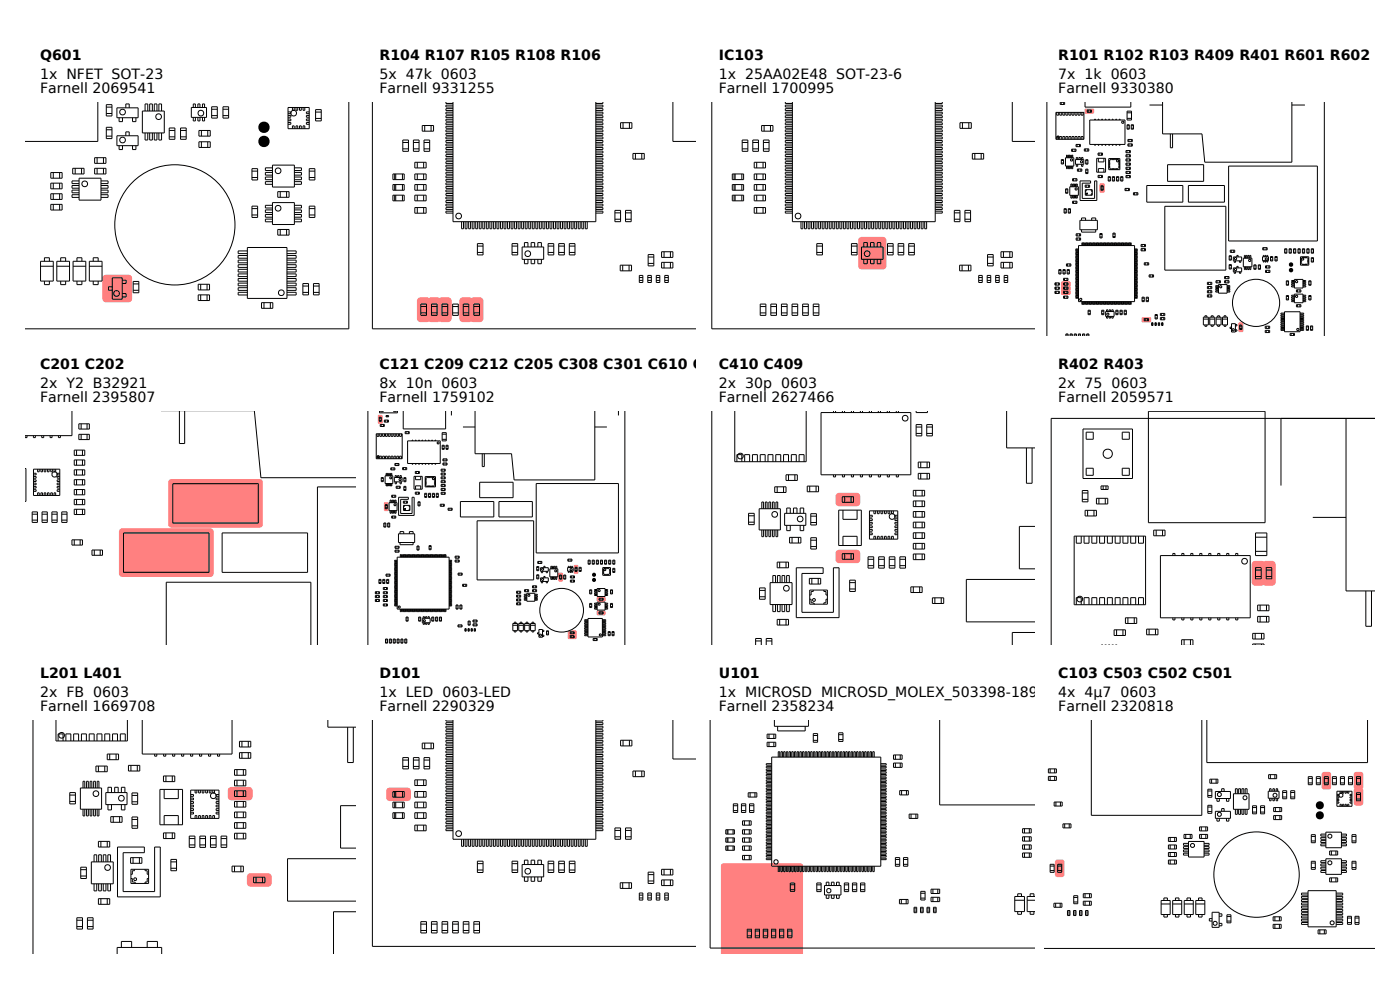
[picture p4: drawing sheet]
<svg xmlns="http://www.w3.org/2000/svg" width="297mm" height="210mm" viewBox="0 0 297 210" stroke-linecap="round" stroke-linejoin="round" font-family="sans-serif">
<defs><g id="words">
<g font-size="3">
<text x="8.5" y="12.8">Q601</text>
<text x="8.5" y="16.8">1x NFET SOT-23</text>
<text x="80.5" y="12.8">R104 R107 R105 R108 R106</text>
<text x="80.5" y="16.8">5x 47k 0603</text>
<text x="152.5" y="12.8">IC103</text>
<text x="152.5" y="16.8">1x 25AA02E48 SOT-23-6</text>
<text x="224.5" y="12.8">R101 R102 R103 R409 R401 R601 R602</text>
<text x="224.5" y="16.8">7x 1k 0603</text>
<text x="8.5" y="19.8">Farnell 2069541</text>
<text x="80.5" y="19.8">Farnell 9331255</text>
<text x="152.5" y="19.8">Farnell 1700995</text>
<text x="224.5" y="19.8">Farnell 9330380</text>
<text x="8.5" y="78.3">C201 C202</text>
<text x="8.5" y="82.3">2x Y2 B32921</text>
<text x="80.5" y="78.3">C121 C209 C212 C205 C308 C301 C610 C611</text>
<text x="80.5" y="82.3">8x 10n 0603</text>
<text x="152.5" y="78.3">C410 C409</text>
<text x="152.5" y="82.3">2x 30p 0603</text>
<text x="224.5" y="78.3">R402 R403</text>
<text x="224.5" y="82.3">2x 75 0603</text>
<text x="8.5" y="85.3">Farnell 2395807</text>
<text x="80.5" y="85.3">Farnell 1759102</text>
<text x="152.5" y="85.3">Farnell 2627466</text>
<text x="224.5" y="85.3">Farnell 2059571</text>
<text x="8.5" y="143.8">L201 L401</text>
<text x="80.5" y="143.8">D101</text>
<text x="152.5" y="143.8">U101</text>
<text x="224.5" y="143.8">C103 C503 C502 C501</text>
<text x="8.5" y="147.8">2x FB 0603</text>
<text x="80.5" y="147.8">1x LED 0603-LED</text>
<text x="152.5" y="147.8">1x MICROSD MICROSD_MOLEX_503398-1892</text>
<text x="224.5" y="147.8">4x 4µ7 0603</text>
<text x="8.5" y="150.8">Farnell 1669708</text>
<text x="80.5" y="150.8">Farnell 2290329</text>
<text x="152.5" y="150.8">Farnell 2358234</text>
<text x="224.5" y="150.8">Farnell 2320818</text>
</g>
</g></defs>
<path d="M21.9 58.5l.6-.2h4.8a.75 .75 0 0 1 .7 .7v4.4a.75 .75 0 0 1-.7 .7h-4.8a.75 .75 0 0 1-.8-.7v-4.4z" fill="#ff8080"/>
<g fill="none" stroke="#000" stroke-width=".21">
<path d="M10.8 36.6h2.4v1.2h-2.4zM10.8 38.9h2.4v1.2h-2.4zM11.3 36.6v1.2M11.3 38.9v1.2M12.7 36.6v1.2M12.7 38.9v1.2M15.4 35.7h2.4v1.2h-2.4zM16 35.7v1.2M16.8 37.8h4.6v4.7h-4.6zM16.8 38.4h-1.5v.6h1.5M16.8 39.4h-1.5v.5h1.5M17.3 35.7v1.2"/>
<path d="M20.1 35.7h2.4v1.2h-2.4zM20.1 33.5h2.4v1.2h-2.4zM20.6 33.5v1.2M20.6 35.7v1.2M20.8 21.7v8.3h-15.3M21.4 38.4h1.5v.6h-1.5M21.4 39.4h1.5v.5h-1.5M22 33.5v1.2M22 35.7v1.2M22.6 24.1h1.2M22.6 22.7h1.2M22.6 22.2h1.2v2.4h-1.2z"/>
<path d="M22.6 27h1.2v2.4h-1.2zM22.6 28.9h1.2M22.6 27.5h1.2M24.8 22.9h4.5v2.1h-4.5zM24.8 28.8h4.5v2.1h-4.5zM25.3 25v.8h.7v-.8M25.3 30.9v.8h.7v-.8M26.7 22.9v-.8h.7v.8M26.7 28.8v-.8h.7v.8M28.1 30.9v.8h.7v-.8M28.1 25v.8h.7v-.8M30.2 23.6h4.7v4.6h-4.7z"/>
<path d="M30.8 23.6v-1.5h.6v1.5M30.8 28.2v1.5h.6v-1.5M31.8 23.6v-1.5h.5v1.5M31.8 28.2v1.5h.5v-1.5M32.7 23.6v-1.5h.6v1.5M32.7 28.2v1.5h.6v-1.5M33.7 23.6v-1.5h.6v1.5M33.7 28.2v1.5h.6v-1.5M35.9 27.7h1.2M35.9 27.2h1.2v2.4h-1.2zM35.9 29h1.2M38.3 27.7h1.2"/>
<path d="M38.3 27.2h1.2v2.4h-1.2zM38.3 29h1.2M40.6 22.8h3.2v2.1h-3.2zM41 24.9v.8h.5v-.8M41 22.8v-.7h.5v.7M42 24.9v.8h.4v-.8M42 22.8v-.7h.4v.7M42.2 27.7h2.4v1.2h-2.4zM42.2 30.1h2.4v1.2h-2.4zM42.7 27.7v1.2M42.7 30.1v1.2M43 24.9v.8h.4v-.8"/>
<path d="M43 22.8v-.7h.4v.7M44.1 27.7v1.2M44.1 30.1v1.2M44.9 23.2h1.2M44.9 24.5h1.2M44.9 22.7h1.2v2.4h-1.2zM47.3 23.2h1.2M47.3 24.5h1.2M47.3 22.7h1.2v2.4h-1.2zM53.5 35.8h1.2v2.4h-1.2zM53.5 36.3h1.2M53.5 37.7h1.2"/>
<path d="M57.8 36.6h-1.5v.6h1.5M57.8 35h4.7v4.7h-4.7zM57.8 35.6h-1.5v.6h1.5M57.8 37.6h-1.5v.5h1.5M57.8 38.5h-1.5v.6h1.5M61.1 24.5h.6v.4h-.6M61.1 23.7h.6v.4h-.6M61.1 22.8h4.5v4.5h-4.5zM61.1 25.2h.6v.4h-.6M61.1 26h.6v.4h-.6M62 22.8v.6h.4v-.6M62 27.3v-.6h.4v.6"/>
<path d="M62.5 36.6h1.5v.6h-1.5M62.5 35.6h1.5v.6h-1.5M62.5 37.6h1.5v.5h-1.5M62.5 38.5h1.5v.6h-1.5M62.8 22.8v.6h.4v-.6M62.8 27.3v-.6h.4v.6M63.5 22.8v.6h.4v-.6M63.5 27.3v-.6h.4v.6M64.3 22.8v.6h.4v-.6M64.3 27.3v-.6h.4v.6M65.6 24.5h-.6v.4h.6M65.6 23.7h-.6v.4h.6"/>
<path d="M65.6 35.8h1.2v2.4h-1.2zM65.6 36.3h1.2M65.6 37.7h1.2M65.6 25.2h-.6v.4h.6M65.6 26h-.6v.4h.6M67 23.3h1.2v2.4h-1.2zM67 25.1h1.2M67 23.8h1.2M74 21.7v48.1h-68.5M8.6 55.4h2.7v4.2h-2.7zM8.6 56.5h2.7M9.4 59.6v.8h1.1v-.8"/>
<path d="M9.4 55.4v-.7h1.1v.7M10.8 41.1h2.4v1.2h-2.4zM10.8 43.4h2.4v1.2h-2.4zM11.3 41.1v1.2M11.3 43.4v1.2M12.1 56.5h2.7M12.1 55.4h2.7v4.2h-2.7zM12.7 41.1v1.2M12.7 43.4v1.2M12.9 59.6v.8h1v-.8M12.9 55.4v-.7h1v.7M15.5 56.5h2.7"/>
<path d="M15.5 55.4h2.7v4.2h-2.7zM16.3 55.4v-.7h1.1v.7M16.3 59.6v.8h1.1v-.8M16.8 40.3h-1.5v.6h1.5M16.8 41.3h-1.5v.6h1.5M19 56.5h2.7M19 55.4h2.7v4.2h-2.7zM19.8 59.6v.8h1v-.8M19.8 55.4v-.7h1v.7M21.4 40.3h1.5v.6h-1.5M21.4 41.3h1.5v.6h-1.5M23.8 59h2.1v4.5h-2.1z"/>
<path d="M25.9 59.4h.9v.7h-.9M28.3 59.7h1.2v2.4h-1.2zM52.5 52.5h8.4v10.8h-8.4zM52.5 59.1h-2v.6h2M52.5 58.1h-2v.6h2M52.5 57.1h-2v.6h2M52.5 56.2h-2v.5h2M52.5 55.2h-2v.6h2M52.5 54.2h-2v.6h2M52.5 53.2h-2v.6h2M53.5 45.6h1.2M53.5 44.3h1.2"/>
<path d="M53.5 43.7h1.2v2.4h-1.2zM57.8 44.5h-1.5v.6h1.5M57.8 43h4.7v4.6h-4.7zM57.8 43.6h-1.5v.5h1.5M57.8 45.5h-1.5v.6h1.5M57.8 46.5h-1.5v.6h1.5M58.9 48.7h2.4v1.2h-2.4zM58.9 40.7h2.4v1.2h-2.4zM59.5 40.7v1.2M59.5 48.7v1.2M60.8 40.7v1.2M60.8 48.7v1.2"/>
<path d="M60.9 53.2h1.9v.6h-1.9M60.9 54.2h1.9v.6h-1.9M60.9 55.2h1.9v.6h-1.9M60.9 56.2h1.9v.5h-1.9M60.9 57.1h1.9v.6h-1.9M60.9 58.1h1.9v.6h-1.9M60.9 59.1h1.9v.6h-1.9M62.5 44.5h1.5v.6h-1.5M62.5 43.6h1.5v.5h-1.5M62.5 45.5h1.5v.6h-1.5M62.5 46.5h1.5v.6h-1.5M65.6 45.6h1.2"/>
<path d="M65.6 44.3h1.2M65.6 43.7h1.2v2.4h-1.2zM23.8 60.8h-.8v.8h.8M25.9 62.3h.9v.7h-.9M28.3 61.6h1.2M28.3 60.2h1.2M42.1 60.3h2.4v1.2h-2.4zM42.1 62.6h2.4v1.2h-2.4zM42.6 60.3v1.2M42.6 62.6v1.2M43.9 60.3v1.2M43.9 62.6v1.2"/>
<path d="M52.5 61h-2v.6h2M52.5 62h-2v.6h2M52.5 60.1h-2v.5h2M55.5 64.2h2.4v1.2h-2.4zM56 64.2v1.2M57.4 64.2v1.2M60.9 61h1.9v.6h-1.9M60.9 62h1.9v.6h-1.9M60.9 60.1h1.9v.5h-1.9M64.3 60.7h1.2M64.3 62h1.2M64.3 60.2h1.2v2.4h-1.2z"/>
<path d="M66.5 60.7h1.2M66.5 62h1.2M66.5 60.2h1.2v2.4h-1.2z"/>
<circle cx="18" cy="39" r=".6"/>
<circle cx="26" cy="23.8" r=".6"/>
<circle cx="26" cy="29.7" r=".6"/>
<circle cx="33.7" cy="24.7" r=".6"/>
<circle cx="42.6" cy="24" r=".6"/>
<circle cx="59" cy="36.2" r=".6"/>
<circle cx="62.3" cy="24" r=".6"/>
<circle cx="37.1" cy="47.7" r="12.8"/>
<circle cx="59" cy="44.2" r=".6"/>
<circle cx="24.7" cy="62.3" r=".6"/>
<circle cx="59.7" cy="62.1" r=".6"/>
</g>
<g fill="#000">
<circle cx="56" cy="27" r="1.21"/>
<circle cx="56" cy="30" r="1.21"/>
</g>
<g fill="#ff8080">
<path d="M35.9 101.8l.5-.2h18.7a.7 .7 0 0 1 .7 .7v8.9a.7 .7 0 0 1-.7 .7h-18.7a.7 .7 0 0 1-.7-.7v-8.9z"/>
<path d="M25.4 112.3l.5-.2h18.7a.7 .7 0 0 1 .7 .7v8.9a.7 .7 0 0 1-.7 .7h-18.7a.7 .7 0 0 1-.7-.7v-8.9z"/>
</g>
<g fill="none" stroke="#000" stroke-width=".21">
<path d="M5.5 99.4v7M5.7 92.4v.4h-.2M7.1 92.4v.4h.4v-.4M7.1 99.5h5.6v5.6h-5.6zM8 99.5v.6h.3v-.6M8.7 99.5v.6h.3v-.6M8.9 92.4v.4h.4v-.4M9.4 99.5v.6h.3v-.6M10.1 99.5v.6h.3v-.6M10.6 92.4v.4h.4v-.4M10.8 99.5v.6h.3v-.6M11.5 99.5v.6h.3v-.6"/>
<path d="M12.4 92.4v.4h.4v-.4M15.3 87.2v5.2h-9.8M15.8 95.5h2.2v1.1h-2.2zM15.8 97.6h2.2v1.1h-2.2zM15.8 99.7h2.2v1.1h-2.2zM16.2 95.5v1.1M16.2 97.6v1.1M16.2 99.7v1.1M16.7 89.9h2.3v1.1h-2.3zM16.7 92.1h2.3v1.2h-2.3zM17.2 89.9v1.1M17.2 92.1v1.2"/>
<path d="M17.5 95.5v1.1M17.5 97.6v1.1M17.5 99.7v1.1M18.5 89.9v1.1M18.5 92.1v1.2M38.1 87.2v6.9h1.1v-6.9M54 87.2l1.4 14.1h20.2M6.8 108.6h1.1v2.2h-1.1zM6.8 109.1h1.1M6.8 110.3h1.1M7.1 101.8h.6v.3h-.6M7.1 103.9h.6v.3h-.6"/>
<path d="M7.1 103.2h.6v.3h-.6M7.1 102.5h.6v.3h-.6M7.1 101.1h.6v.3h-.6M7.1 100.4h.6v.4h-.6M8 105.1v-.5h.3v.5M8.7 105.1v-.5h.3v.5M8.9 108.6h1.1v2.2h-1.1zM8.9 109.1h1.1M8.9 110.3h1.1M9.4 105.1v-.5h.3v.5M10.1 105.1v-.5h.3v.5M10.8 105.1v-.5h.3v.5"/>
<path d="M11 108.6h1.1v2.2h-1.1zM11 109.1h1.1M11 110.3h1.1M11.5 105.1v-.5h.3v.5M12.7 100.4h-.6v.4h.6M12.7 101.1h-.6v.3h.6M12.7 101.8h-.6v.3h.6M12.7 102.5h-.6v.3h.6M12.7 103.2h-.6v.3h.6M12.7 103.9h-.6v.3h.6M13.1 108.6h1.1v2.2h-1.1zM13.1 109.1h1.1"/>
<path d="M13.1 110.3h1.1M15.3 114.5h2.2v1.1h-2.2zM15.8 103.9h2.2v1.1h-2.2zM15.8 101.8h2.2v1.1h-2.2zM15.8 105.9h2.2v1.2h-2.2zM15.8 108h2.2v1.2h-2.2zM15.8 114.5v1.1M16.2 101.8v1.1M16.2 103.9v1.1M16.2 105.9v1.2M16.2 108v1.2M17 114.5v1.1"/>
<path d="M17.5 101.8v1.1M17.5 103.9v1.1M17.5 105.9v1.2M17.5 108v1.2M19.5 116.7h2.2v1.1h-2.2zM20 116.7v1.1M21.3 116.7v1.1M26.2 113.1h18.1v8.3h-18.1zM36.7 102.6h18.1v8.4h-18.1zM47.1 113.1h18.2v8.3h-18.2zM75.6 103.3h-8.2v33.5M66 136.8v-13.3h-30.7v13.3"/>
<circle cx="11.6" cy="100.6" r=".56"/>
</g>
<g fill="#ff8080">
<path d="M48.6 167.2l.5-.3h3.7a.75 .75 0 0 1 .8 .8v1.3a.75 .75 0 0 1-.8 .8h-3.7a.75 .75 0 0 1-.8-.8v-1.3z"/>
<path d="M52.6 185.5l.5-.3h3.8a.75 .75 0 0 1 .7 .8v1.3a.75 .75 0 0 1-.7 .8h-3.8a.75 .75 0 0 1-.7-.8v-1.3z"/>
</g>
<g fill="none" stroke="#000" stroke-width=".21">
<path d="M7 152.7v49.6M11.9 152.7v4.5h15.1v-4.5M12.3 157.2v-1.5h1.1v1.5M14 157.2v-1.5h1v1.5M15.6 157.2v-1.5h1.1v1.5M17.3 157.2v-1.5h1v1.5M18.9 157.2v-1.5h1.1v1.5M20.6 157.2v-1.5h1v1.5M22.2 157.2v-1.5h1.1v1.5M22.8 160h2.4v1.2h-2.4zM23.3 160v1.2M23.9 157.2v-1.5h1v1.5"/>
<path d="M24.6 160v1.2M25.5 157.2v-1.5h1.1v1.5M30.2 152.7v7.3h19v-7.3M32.8 160v.4h.5v-.4M34.7 160v.4h.5v-.4M36.6 160v.4h.5v-.4M38.5 160v.4h.5v-.4M40.4 160v.4h.5v-.4M42.3 160v.4h.5v-.4M44.2 160v.4h.5v-.4M46.1 160v.4h.5v-.4M50.8 157.3h2.4v1.2h-2.4z"/>
<path d="M50.8 159.7h2.4v1.2h-2.4zM51.3 157.3v1.2M51.3 159.7v1.2M52.7 157.3v1.2M52.7 159.7v1.2M69.6 152.7v1.6h6M73.8 154.3v7.5h1.2v-7.5M14.8 168.1h1.2v2.4h-1.2zM14.8 168.7h1.2M14.8 170h1.2M17.1 167.2h4.5v4.5h-4.5zM17.6 167.2v-1.5h.4v1.5"/>
<path d="M17.6 171.7v1.4h.4v-1.4M18.4 167.2v-1.5h.3v1.5M18.4 171.7v1.4h.3v-1.4M19.1 167.2v-1.5h.4v1.5M19.1 171.7v1.4h.4v-1.4M19.9 167.2v-1.5h.3v1.5M19.9 171.7v1.4h.3v-1.4M20.4 162.5h2.4v1.2h-2.4zM20.6 167.2v-1.5h.4v1.5M20.6 171.7v1.4h.4v-1.4M20.9 162.5v1.2M20.9 178.5h2.4v1.2h-2.4z"/>
<path d="M21.4 178.5v1.2M22.2 162.5v1.2M22.5 168.1h4.5v2.6h-4.5zM22.8 178.5v1.2M22.9 168.1v-1.1h.8v1.1M22.9 170.7v1.1h.8v-1.1M23.5 173.2h2.4v1.2h-2.4zM24 173.2v1.2M24.3 168.1v-1.1h.8v1.1M24.9 179.7h5.7v1.2h-4.5v8.2h6.7v-9.4h1.2v10.6h-9.1zM25.4 173.2v1.2M25.8 168.1v-1.1h.7v1.1"/>
<path d="M25.8 170.7v1.1h.7v-1.1M27.3 162.4h2.4v1.2h-2.4zM27.8 162.4v1.2M28 170.1h1.2M28 168.7h1.2M28 168.2h1.2v2.4h-1.2zM28 173.3h1.2v2.4h-1.2zM28 175.2h1.2M28 173.8h1.2M29.1 162.4v1.2M33.9 167.5h4.8v7.5h-4.8zM34.7 176.7h2.4v1.2h-2.4z"/>
<path d="M34.7 164.6h2.4v1.2h-2.4zM34.8 167.5v1.9h3v-1.9M34.8 175v-2h3v2M35.2 164.6v1.2M35.2 176.7v1.2M36.6 164.6v1.2M36.6 176.7v1.2M40.2 177.4h1.2v2.4h-1.2zM40.2 177.9h1.2M40.2 179.2h1.2M40.5 167.6h6v6h-6zM40.5 172.3h.6v.4h-.6"/>
<path d="M40.5 171.6h.6v.3h-.6M40.5 170.8h.6v.4h-.6M40.5 170.1h.6v.3h-.6M40.5 169.3h.6v.4h-.6M40.5 168.6h.6v.3h-.6M41.4 173.6v-.6h.4v.6M41.4 167.6v.6h.4v-.6M42.1 173.6v-.6h.4v.6M42.1 167.6v.6h.4v-.6M42.4 177.4h1.2v2.4h-1.2zM42.4 177.9h1.2M42.4 179.2h1.2"/>
<path d="M42.9 173.6v-.6h.4v.6M42.9 167.6v.6h.4v-.6M43.6 173.6v-.6h.4v.6M43.6 167.6v.6h.4v-.6M44.4 173.6v-.6h.4v.6M44.4 167.6v.6h.4v-.6M44.7 177.4h1.2v2.4h-1.2zM44.7 177.9h1.2M44.7 179.2h1.2M45.1 173.6v-.6h.4v.6M45.1 167.6v.6h.4v-.6M46.5 168.6h-.6v.3h.6"/>
<path d="M46.5 169.3h-.6v.4h.6M46.5 170.1h-.6v.3h.6M46.5 170.8h-.6v.4h.6M46.5 171.6h-.6v.3h.6M46.5 172.3h-.6v.4h.6M46.9 177.4h1.2v2.4h-1.2zM46.9 177.9h1.2M46.9 179.2h1.2M49.8 170h2.4v1.2h-2.4zM49.8 172.3h2.4v1.2h-2.4zM49.8 163.3h2.4v1.2h-2.4zM49.8 165.5h2.4v1.2h-2.4z"/>
<path d="M49.8 167.8h2.4v1.2h-2.4zM49.8 174.5h2.4v1.2h-2.4zM49.8 176.8h2.4v1.2h-2.4zM50.3 163.3v1.2M50.3 165.5v1.2M50.3 167.8v1.2M50.3 170v1.2M50.3 172.3v1.2M50.3 174.5v1.2M50.3 176.8v1.2M51.6 163.3v1.2M51.6 165.5v1.2"/>
<path d="M51.6 167.8v1.2M51.6 170v1.2M51.6 172.3v1.2M51.6 174.5v1.2M51.6 176.8v1.2M75.6 170.9h-3.3v9h3.3M16.3 196.6h1.2M16.3 195.2h1.2M16.3 194.7h1.2v2.4h-1.2zM17.1 184h1.2v2.4h-1.2zM17.1 185.8h1.2M17.1 184.5h1.2"/>
<path d="M18.6 196.6h1.2M18.6 195.2h1.2M18.6 194.7h1.2v2.4h-1.2zM19.4 182.8h4.6v4.7h-4.6zM20 187.5v1.5h.5v-1.5M20 182.8v-1.5h.5v1.5M20.9 190.6h2.4v1.2h-2.4zM20.9 187.5v1.5h.6v-1.5M20.9 182.8v-1.5h.6v1.5M21.4 190.6v1.2M21.9 187.5v1.5h.6v-1.5M21.9 182.8v-1.5h.6v1.5"/>
<path d="M22.8 190.6v1.2M22.9 182.8v-1.5h.6v1.5M22.9 187.5v1.5h.6v-1.5M27.7 181.9h2.4v1.2h-2.4zM27.8 184.4h3.7v3h-3.7zM27.8 186.4h.3v.7h.4l.3 .3M28.2 181.9v1.2M28.5 186.3h.4v.4h-.4zM28.5 184.4v.3h-.4v.8h-.3M29.6 181.9v1.2M30.8 184.4v.3h.4v.8h.3M31.5 186.4h-.3v.7h-.4v.3"/>
<path d="M36.3 182.8h1.2M36.3 184.2h1.2M36.3 182.3h1.2v2.4h-1.2zM49.2 183.7h2.4v1.2h-2.4zM49.8 183.7v1.2M51.1 183.7v1.2M53.8 186.1h2.4v1.2h-2.4zM54.3 186.1v1.2M55.7 186.1v1.2M75.6 193.4h-4.8v8.9M75.6 182.2h-14.6v9h14.6M24.9 202.3v-1.3h9.4v1.3"/>
<path d="M25.8 201v-1.3h2.1v1.3M31.2 201v-1.3h2.2v1.3"/>
<circle cx="13.1" cy="156" r=".6"/>
<circle cx="20.4" cy="168.4" r=".6"/>
<circle cx="25.8" cy="169.3" r=".6"/>
<circle cx="45.3" cy="168.8" r=".6"/>
<circle cx="22.8" cy="184" r=".6"/>
</g>
<g fill="#ff8080">
<path d="M88.7 63.3a2.62 2.62 0 0 1 2.2-.2l.4 .4v.3v3.8a.75 .75 0 0 1-.7 .7h-1.4a.75 .75 0 0 1-.7-.7v-3.8z"/>
<path d="M99.9 63.3a2.62 2.62 0 0 1 2.2-.2l.4 .4 .1 .3v3.8a.75 .75 0 0 1-.8 .7h-1.3a.75 .75 0 0 1-.8-.7v-3.8z"/>
<path d="M93.2 63.3a2.62 2.62 0 0 1 2.2-.2l.4 .4v.3v3.8a.75 .75 0 0 1-.7 .7h-1.4a.75 .75 0 0 1-.7-.7v-3.8z"/>
<path d="M97.7 63.3a2.62 2.62 0 0 1 2.2-.2l.4 .4v.3v3.8a.75 .75 0 0 1-.7 .7h-1.4a.75 .75 0 0 1-.7-.7v-3.8z"/>
<path d="M90.9 63.3a2.62 2.62 0 0 1 2.2-.2l.4 .4 .1 .3v3.8a.75 .75 0 0 1-.8 .7h-1.3a.75 .75 0 0 1-.8-.7v-3.8z"/>
</g>
<g fill="none" stroke="#000" stroke-width=".21">
<path d="M79 21.7v48.1h68.6M83.4 39.2h2.4v1.2h-2.4zM83.4 36.9h2.4v1.2h-2.4zM83.7 36.9v1.2M83.7 39.2v1.2M84 36.9v1.2M84 39.2v1.2M85.4 36.9v1.2M85.4 39.2v1.2M85.5 31.6h1.2M85.5 30.2h1.2M85.5 29.7h1.2v2.4h-1.2z"/>
<path d="M87.7 31.6h1.2M87.7 30.2h1.2M87.7 29.7h1.2v2.4h-1.2zM88 34.4h2.4v1.2h-2.4zM88 36.9h2.4v1.2h-2.4zM88 39.2h2.4v1.2h-2.4zM88.5 34.4v1.2M88.5 36.9v1.2M88.5 39.2v1.2M89.6 26.6h2.4v1.2h-2.4zM89.9 34.4v1.2M89.9 36.9v1.2"/>
<path d="M89.9 39.2v1.2M90 31.6h1.2M90 30.2h1.2M90 29.7h1.2v2.4h-1.2zM90.1 26.6v1.2M91.5 26.6v1.2M94.6 21.7v.3h1.5M96.1 21.7v25.3h30.3v-25.3M96.1 22.3h-1.5v.4h1.5M96.1 23.1h-1.5v.4h1.5M96.1 23.8h-1.5v.4h1.5M96.1 24.6h-1.5v.4h1.5"/>
<path d="M96.1 25.3h-1.5v.4h1.5M96.1 26.1h-1.5v.4h1.5M96.1 26.8h-1.5v.4h1.5M96.1 27.6h-1.5v.4h1.5M96.1 28.3h-1.5v.4h1.5M96.1 29.1h-1.5v.4h1.5M96.1 29.8h-1.5v.4h1.5M96.1 30.6h-1.5v.4h1.5M96.1 31.3h-1.5v.4h1.5M96.1 32.1h-1.5v.4h1.5M96.1 32.8h-1.5v.4h1.5M96.1 33.6h-1.5v.4h1.5"/>
<path d="M96.1 34.3h-1.5v.4h1.5M96.1 35.1h-1.5v.4h1.5M96.1 35.8h-1.5v.4h1.5M96.1 36.6h-1.5v.4h1.5M96.1 37.3h-1.5v.4h1.5M96.1 38.1h-1.5v.4h1.5M96.1 38.8h-1.5v.4h1.5M96.1 39.6h-1.5v.4h1.5M126.4 22.3h1.5v.4h-1.5M126.4 23.1h1.5v.4h-1.5M126.4 23.8h1.5v.4h-1.5M126.4 24.6h1.5v.4h-1.5"/>
<path d="M126.4 25.3h1.5v.4h-1.5M126.4 26.1h1.5v.4h-1.5M126.4 26.8h1.5v.4h-1.5M126.4 27.6h1.5v.4h-1.5M126.4 28.3h1.5v.4h-1.5M126.4 29.1h1.5v.4h-1.5M126.4 29.8h1.5v.4h-1.5M126.4 30.6h1.5v.4h-1.5M126.4 31.3h1.5v.4h-1.5M126.4 32.1h1.5v.4h-1.5M126.4 32.8h1.5v.4h-1.5M126.4 33.6h1.5v.4h-1.5"/>
<path d="M126.4 34.3h1.5v.4h-1.5M126.4 35.1h1.5v.4h-1.5M126.4 35.8h1.5v.4h-1.5M126.4 36.6h1.5v.4h-1.5M126.4 37.3h1.5v.4h-1.5M126.4 38.1h1.5v.4h-1.5M126.4 38.8h1.5v.4h-1.5M126.4 39.6h1.5v.4h-1.5M127.9 21.7v.3h-1.5M131.7 26h2.4v1.2h-2.4zM132.2 26v1.2M133.5 26v1.2"/>
<path d="M134.3 32.6h2.4v1.2h-2.4zM134.8 32.6v1.2M136.2 32.6v1.2M142.8 21.7v8.3h4.8M83.4 41.4h2.4v1.2h-2.4zM83.7 41.4v1.2M84 41.4v1.2M85.4 41.4v1.2M88 41.4h2.4v1.2h-2.4zM88 44h2.4v1.2h-2.4zM88.5 41.4v1.2M88.5 44v1.2"/>
<path d="M89.9 41.4v1.2M89.9 44v1.2M96.1 40.3h-1.5v.4h1.5M96.1 41.1h-1.5v.4h1.5M96.1 41.8h-1.5v.4h1.5M96.1 42.6h-1.5v.4h1.5M96.1 43.3h-1.5v.4h1.5M96.1 44.1h-1.5v.4h1.5M96.1 44.8h-1.5v.4h1.5M97.9 47v1.5h.4v-1.5M98.7 47v1.5h.4v-1.5M99.4 47v1.5h.4v-1.5"/>
<path d="M100.2 47v1.5h.4v-1.5M100.9 47v1.5h.4v-1.5M101.3 51.7h1.2v2.4h-1.2zM101.3 52.2h1.2M101.3 53.6h1.2M101.7 47v1.5h.4v-1.5M102.4 47v1.5h.4v-1.5M103.2 47v1.5h.4v-1.5M103.9 47v1.5h.4v-1.5M104.7 47v1.5h.4v-1.5M105.4 47v1.5h.4v-1.5M106.2 47v1.5h.4v-1.5"/>
<path d="M106.9 47v1.5h.4v-1.5M107.7 47v1.5h.4v-1.5M108.4 47v1.5h.4v-1.5M108.6 51.7h1.2v2.4h-1.2zM108.6 52.2h1.2M108.6 53.6h1.2M109.2 47v1.5h.4v-1.5M109.9 47v1.5h.4v-1.5M110.7 47v1.5h.4v-1.5M110.8 52.4h4.6v2.6h-4.6zM111.3 52.4v-.9h.7v.9M111.3 55v.9h.7v-.9"/>
<path d="M111.4 47v1.5h.4v-1.5M112.2 47v1.5h.4v-1.5M112.7 55v.9h.7v-.9M112.7 52.4v-.9h.7v.9M112.9 47v1.5h.4v-1.5M113.7 47v1.5h.4v-1.5M114.1 52.4v-.9h.8v.9M114.1 55v.9h.8v-.9M114.4 47v1.5h.4v-1.5M115.2 47v1.5h.4v-1.5M115.9 47v1.5h.4v-1.5M116.3 51.7h1.2v2.4h-1.2z"/>
<path d="M116.3 52.2h1.2M116.3 53.6h1.2M116.7 47v1.5h.4v-1.5M117.4 47v1.5h.4v-1.5M118.2 47v1.5h.4v-1.5M118.5 51.7h1.2v2.4h-1.2zM118.5 52.2h1.2M118.5 53.6h1.2M118.9 47v1.5h.4v-1.5M119.7 47v1.5h.4v-1.5M120.4 47v1.5h.4v-1.5M120.8 51.7h1.2v2.4h-1.2z"/>
<path d="M120.8 52.2h1.2M120.8 53.6h1.2M121.2 47v1.5h.4v-1.5M121.9 47v1.5h.4v-1.5M122.7 47v1.5h.4v-1.5M123.4 47v1.5h.4v-1.5M124.2 47v1.5h.4v-1.5M126.4 40.3h1.5v.4h-1.5M126.4 41.1h1.5v.4h-1.5M126.4 41.8h1.5v.4h-1.5M126.4 42.6h1.5v.4h-1.5M126.4 43.3h1.5v.4h-1.5"/>
<path d="M126.4 44.1h1.5v.4h-1.5M126.4 44.8h1.5v.4h-1.5M130.5 44.6h1.2v2.4h-1.2zM130.5 46.5h1.2M130.5 45.2h1.2M131.6 56.3h2.4v1.2h-2.4zM132.1 56.3v1.2M132.7 44.6h1.2v2.4h-1.2zM132.7 46.5h1.2M132.7 45.2h1.2M133.5 56.3v1.2M135.6 58.4h.8v1.5h-.8z"/>
<path d="M135.6 59.5h.8M135.6 58.9h.8M137.4 58.4h.8v1.5h-.8zM137.4 59.5h.8M137.4 58.9h.8M137.5 54h1.2v2.4h-1.2zM137.5 54.5h1.2M137.5 55.9h1.2M139.2 58.4h.8v1.5h-.8zM139.2 59.5h.8M139.2 58.9h.8M140.4 53.4h2.4v1.2h-2.4z"/>
<path d="M140.4 55.7h2.4v1.2h-2.4zM140.9 53.4v1.2M140.9 55.7v1.2M141 58.4h.8v1.5h-.8zM141 59.5h.8M141 58.9h.8M142.2 53.4v1.2M142.2 55.7v1.2M89.3 64.5h1.2v2.4h-1.2zM89.3 65h1.2M89.3 66.4h1.2M91.5 64.5h1.2v2.4h-1.2z"/>
<path d="M91.5 65h1.2M91.5 66.4h1.2M93.8 64.5h1.2v2.4h-1.2zM93.8 65h1.2M93.8 66.4h1.2M96 64.5h1.2v2.4h-1.2zM96 65h1.2M96 66.4h1.2M98.3 64.5h1.2v2.4h-1.2zM98.3 65h1.2M98.3 66.4h1.2M100.5 64.5h1.2v2.4h-1.2z"/>
<path d="M100.5 65h1.2M100.5 66.4h1.2"/>
<circle cx="97.3" cy="45.8" r=".6"/>
<circle cx="112" cy="53.8" r=".6"/>
</g>
<g fill="#ff8080">
<path d="M121.8 119.9l.7-.1 .2 .2v1.5l-.1 .2h-.6l-.3-.1v-1.5z"/>
<path d="M120.6 133.8h1.6l.2 .2-.1 .6-.2 .2-1.5-.1-.2-.2z"/>
<path d="M120.6 134.6h1.6l.2 .2-.1 .7-.2 .1h-1.5l-.2-.3z"/>
<path d="M80.2 88.1l.2-.1 .8 .1v1.5l-.1 .3h-.7l-.2-.1z"/>
<path d="M81.5 106.7l.2-.2 .7 .2 .1 1.5-.2 .2h-.6l-.2-.1z"/>
<path d="M126.6 129.7l.3-.2 1.5 .1 .1 .2v.6l-.3 .2-1.5-.1-.1-.2z"/>
<path d="M126.6 126.7l.3-.1h1.5l.1 .3v.6l-.3 .1h-1.5l-.1-.2z"/>
<path d="M118.5 121.6l.2-.1 .7 .1 .1 1.5-.2 .2-.6 .1-.2-.2z"/>
</g>
<g fill="none" stroke="#000" stroke-width=".21">
<path d="M78.1 87.2v49.6M79.8 92h5.5v5.3h-5.5zM80 92v.6h.4v-.6M80 97.3v-.5h.4v.5M80.1 96.7h.3v.3h-.3zM80.5 88.5h.4v.9h-.4zM80.5 88.7h.4M80.5 89.2h.4M80.5 87.2v.4h3.8v-.4M80.6 97.3v-.5h.4v.5M80.6 92v.6h.4v-.6M80.7 90h.8v.5h-.8z"/>
<path d="M80.8 87.2v.1h.5v-.1M80.9 90v.5M81.2 92v.6h.4v-.6M81.2 97.3v-.5h.4v.5M81.4 90v.5M81.5 89.1h.9v.5h-.9zM81.7 89.1v.5M81.8 92v.6h.4v-.6M81.8 97.3v-.5h.4v.5M81.9 88.2h.5v.2h-.5zM82.1 88.2v.2M82.2 89.1v.5"/>
<path d="M82.3 88.2v.2M82.4 92v.6h.4v-.6M82.4 97.3v-.5h.4v.5M82.9 99.3h.9v.4h-.9zM83 97.3v-.5h.4v.5M83 92v.6h.4v-.6M83.1 99.3v.4M83.5 87.2v.1h.6v-.1M83.6 92v.6h.4v-.6M83.6 97.3v-.5h.4v.5M83.6 99.3v.4M83.8 98.3h.9v.5h-.9z"/>
<path d="M84 98.3v.5M84.2 92v.6h.4v-.6M84.2 97.3v-.5h.4v.5M84.5 98.3v.5M84.8 92v.6h.4v-.6M84.8 97.3v-.5h.4v.5M85.4 99.2h.9v.4h-.9zM85.6 87.2v3.8h8.9v-3.8M85.6 99.2v.4M86 91.6h.8v.4h-.8zM86.1 99.2v.4M86.2 91.6v.4"/>
<path d="M86.5 93.5h6.9v4.8h-6.9zM86.6 91.6v.4M87.4 93.5v-.1h.2v.1M87.4 98.3v.2h.2v-.2M88.1 93.5v-.1h.2v.1M88.1 98.3v.2h.2v-.2M88.8 93.5v-.1h.2v.1M88.8 98.3v.2h.2v-.2M89.5 93.5v-.1h.2v.1M89.5 98.3v.2h.2v-.2M90.2 93.5v-.1h.2v.1M90.2 98.3v.2h.2v-.2"/>
<path d="M90.9 93.5v-.1h.2v.1M90.9 98.3v.2h.2v-.2M91.6 93.5v-.1h.2v.1M91.6 98.3v.2h.2v-.2M92.3 93.5v-.1h.1v.1M92.3 98.3v.2h.1v-.2M92.8 93.8h.3v.3h-.3zM93.6 99.5h.9v.5h-.9zM93.8 99.5v.5M93.8 91.8h.9v1.7h-.9zM93.8 94.5h.4v.8h-.4zM93.8 93.2h.9"/>
<path d="M93.8 92.1h.9M93.8 95.1h.4M93.8 94.6h.4M94 97.3h.8v.5h-.8zM94 98.2h.8v.5h-.8zM94.2 97.3v.5M94.2 98.2v.5M94.3 99.5v.5M94.6 94.5h.5v.8h-.5zM94.6 95.1h.5M94.6 94.6h.5M94.7 97.3v.5"/>
<path d="M94.7 98.2v.5M95.8 87.2v.9M98.2 90.6h2.6M100.8 87.2v9.1h7.7l.6 5.5h17.1v-14.6M102.3 96.3v2.7h.5v-2.7M126.2 90.6h2.6M131.2 87.2v.9M132.6 87.2v49.6M80.9 101.3h.4v.9h-.4zM80.9 101.5h.4M80.9 102h.4M81.4 111.6h.5"/>
<path d="M81.4 111.1h.5M81.4 111h.5v.8h-.5zM81.7 100.9h1.6v1.7h-1.6zM81.7 107.1h.5v.8h-.5zM81.7 107.7h.5M81.7 107.2h.5M81.9 100.9v-.5h.1v.5M81.9 102.6v.5h.1v-.5M82.2 100.9v-.5h.1v.5M82.2 102.6v.5h.1v-.5M82.3 111.6h.4M82.3 111.1h.4"/>
<path d="M82.3 111h.4v.8h-.4zM82.5 100.9v-.5h.1v.5M82.5 102.6v.5h.1v-.5M82.6 106.6h1.6v1.7h-1.6zM82.7 100.9v-.5h.2v.5M82.7 102.6v.5h.2v-.5M82.7 101.2h.4v.3h-.4zM82.8 106.6v-.5h.2v.5M82.8 108.3v.6h.2v-.6M83 100.9v-.5h.1v.5M83 102.6v.5h.1v-.5M83.1 105.1h.9v.4h-.9z"/>
<path d="M83.1 109.5h.9v.4h-.9zM83.1 106.6v-.5h.2v.5M83.1 108.3v.6h.2v-.6M83.3 105.1v.4M83.3 109.5v.4M83.5 106.6v-.5h.2v.5M83.5 108.3v.6h.2v-.6M83.6 106.9h.4v.3h-.4zM83.7 101.3h1.6v.9h-1.6zM83.8 105.1v.4M83.8 109.5v.4M83.8 116.7h.9v.4h-.9z"/>
<path d="M83.8 115.9h.9v.4h-.9zM83.8 106.6v-.5h.2v.5M83.8 108.3v.6h.2v-.6M83.8 101.3v-.4h.3v.4M83.8 102.2v.4h.3v-.4M84 115.9v.4M84 116.7v.4M84.1 103.2h.8v.4h-.8zM84.2 103.2v.4M84.3 118.2h11v11h-11zM84.3 118.9h-.6v.1h.6M84.3 119.1h-.6v.2h.6"/>
<path d="M84.3 119.4h-.6v.2h.6M84.3 119.7h-.6v.1h.6M84.3 120h-.6v.1h.6M84.4 101.3v-.4h.2v.4M84.5 115.9v.4M84.5 116.7v.4M84.5 113.2h3.5v1.9h-3.5zM84.6 105.5h2v.4h-1.6v3h2.4v-3.4h.5v3.8h-3.3zM84.7 101.6h.3v.3h-.3zM84.7 103.2v.4M84.9 113.2v-.4h.8v.4M84.9 101.3v-.4h.2v.4"/>
<path d="M84.9 102.2v.4h.2v-.4M84.9 115.1v.5h2.8v-.5M84.9 118.2v-.5h.2v.5M85.2 118.2v-.5h.2v.5M85.5 118.2v-.5h.1v.5M85.6 106.3h.9v.5h-.9zM85.6 107.2h1.4v1.1h-1.4zM85.6 107.9l.1 .3 .3 .1M85.7 101.3h.4v.9h-.4zM85.7 102h.4M85.7 101.5h.4M85.7 103.2h.4v.9h-.4z"/>
<path d="M85.7 103.9h.4M85.7 103.4h.4M85.8 118.2v-.5h.1v.5M85.8 106.3v.5M85.8 107.9l.2 .1zM85.9 107.2l-.3 .4M86 118.2v-.5h.2v.5M86.3 106.3v.5M86.3 118.2v-.5h.1v.5M86.6 118.2v-.5h.1v.5M86.7 107.2l.3 .4M86.8 118.2v-.5h.2v.5"/>
<path d="M86.9 113.2v-.4h.8v.4M87 107.9l-.3 .4M87.1 118.2v-.5h.2v.5M87.4 118.2v-.5h.1v.5M87.7 118.2v-.5h.1v.5M87.8 101.1h1.8v2.7h-1.8zM87.9 118.2v-.5h.2v.5M88.1 104.4h.9v.4h-.9zM88.1 100h.9v.5h-.9zM88.2 101.1v.7h1.1v-.7M88.2 103.8v-.7h1.1v.7M88.2 118.2v-.5h.2v.5"/>
<path d="M88.3 100v.5M88.3 104.4v.4M88.5 115.8h.4v.9h-.4zM88.5 116.5h.4M88.5 116h.4M88.5 118.2v-.5h.1v.5M88.7 106.6h.4M88.7 107.1h.4M88.7 106.5h.4v.8h-.4zM88.7 118.2v-.5h.2v.5M88.8 100v.5M88.8 104.4v.4"/>
<path d="M89 118.2v-.5h.2v.5M89.3 118.2v-.5h.1v.5M89.6 118.2v-.5h.1v.5M89.8 118.2v-.5h.2v.5M90.1 104.7h.4v.8h-.4zM90.1 104.8h.4M90.1 105.3h.4M90.1 118.2v-.5h.2v.5M90.2 101.7h.2v.2h-.2M90.2 101.4h.2v.2h-.2M90.2 102h.2v.1h-.2M90.2 101.1h2.2v2.2h-2.2z"/>
<path d="M90.2 102.8h.2v.1h-.2M90.2 102.3h.2v.1h-.2M90.2 102.5h.2v.2h-.2M90.4 118.2v-.5h.1v.5M90.6 101.1v.2h.1v-.2M90.6 103.3v-.2h.1v.2M90.7 118.2v-.5h.1v.5M90.8 101.1v.2h.2v-.2M90.8 103.3v-.2h.2v.2M90.9 104.7h.5v.8h-.5zM90.9 104.8h.5M90.9 105.3h.5"/>
<path d="M90.9 118.2v-.5h.2v.5M91 115.9h.5M91 116.4h.5M91 115.7h.5v.9h-.5zM91.1 101.1v.2h.1v-.2M91.1 103.3v-.2h.1v.2M91.2 118.2v-.5h.2v.5M91.4 101.1v.2h.1v-.2M91.4 103.3v-.2h.1v.2M91.5 118.2v-.5h.1v.5M91.6 101.1v.2h.2v-.2M91.6 103.3v-.2h.2v.2"/>
<path d="M91.7 104.7h.5v.8h-.5zM91.7 104.8h.5M91.7 105.3h.5M91.7 118.2v-.5h.2v.5M91.8 101.4h.3v.3h-.3zM91.9 101.1v.2h.2v-.2M91.9 103.3v-.2h.2v.2M92 118.2v-.5h.2v.5M92.3 118.2v-.5h.1v.5M92.4 101.4h-.2v.2h.2M92.4 101.7h-.2v.2h.2M92.4 102h-.2v.1h.2"/>
<path d="M92.4 102.3h-.2v.1h.2M92.4 102.5h-.2v.2h.2M92.4 102.8h-.2v.1h.2M92.6 104.7h.4v.8h-.4zM92.6 104.8h.4M92.6 105.3h.4M92.6 118.2v-.5h.1v.5M92.8 118.2v-.5h.2v.5M93.1 118.2v-.5h.2v.5M93.4 118.2v-.5h.1v.5M93.4 107h.9v.4h-.9zM93.6 104.4h.9v.5h-.9z"/>
<path d="M93.6 100.3h.9v.5h-.9zM93.6 101.2h.9v.4h-.9zM93.6 102h.9v.4h-.9zM93.6 102.8h.9v.4h-.9zM93.6 103.6h.9v.5h-.9zM93.6 107v.4M93.7 118.2v-.5h.1v.5M93.8 100.3v.5M93.8 101.2v.4M93.8 102v.4M93.8 102.8v.4M93.8 103.6v.5"/>
<path d="M93.8 104.4v.5M93.9 118.2v-.5h.2v.5M94.1 107v.4M94.2 118.2v-.5h.1v.5M94.3 100.3v.5M94.3 101.2v.4M94.3 102v.4M94.3 102.8v.4M94.3 103.6v.5M94.3 104.4v.5M94.5 118.2v-.5h.1v.5M95.1 107.8h.8v.5h-.8z"/>
<path d="M95.3 107.8v.5M95.3 118.9h.5v.1h-.5M95.3 119.1h.5v.2h-.5M95.3 119.4h.5v.2h-.5M95.3 119.7h.5v.1h-.5M95.3 120h.5v.1h-.5M95.7 107.8v.5M96.6 118h.8v.4h-.8zM96.6 118.8h.8v.4h-.8zM96.8 118v.4M96.8 118.8v.4M97.2 118v.4"/>
<path d="M97.2 118.8v.4M97.7 106.4h7.1v3.3h-7.1zM101.2 110.5h12v12.5h-12zM101.8 102.3h7.1v3.3h-7.1zM105.9 106.4h7v3.3h-7zM113.8 102.6h17.4v14.7h-17.4zM114.1 119.1h.9v.4h-.9zM114.3 119.1v.4M114.8 119.1v.4M120.5 118.6h.8v.4h-.8zM120.7 118.6v.4M121.2 118.6v.4"/>
<path d="M124.8 119h.4M124.8 119.5h.4M124.8 118.8h.4v.9h-.4zM125.7 119h.4M125.7 119.5h.4M125.7 118.8h.4v.9h-.4zM126.5 119h.5M126.5 118.8h.5v.9h-.5zM126.5 119.5h.5M127.4 119h.4M127.4 119.5h.4M127.4 118.8h.4v.9h-.4z"/>
<path d="M128.3 119h.4M128.3 119.5h.4M128.3 118.8h.4v.9h-.4zM129.1 119h.5M129.1 119.5h.5M129.1 118.8h.5v.9h-.5zM130 119h.5M130 119.5h.5M130 118.8h.5v.9h-.5zM79.6 125.5h.9v.5h-.9zM79.6 126.4h.9v.4h-.9zM79.6 127.2h.9v.4h-.9z"/>
<path d="M79.8 125.5v.5M79.8 126.4v.4M79.8 127.2v.4M79.9 125.5v.5M79.9 126.4v.4M79.9 127.2v.4M80.4 125.5v.5M80.4 126.4v.4M80.4 127.2v.4M80.4 123.1h.4M80.4 123.6h.4M80.4 122.9h.4v.9h-.4z"/>
<path d="M81.2 123.1h.5M81.2 123.6h.5M81.2 122.9h.5v.9h-.5zM81.3 125.5h.9v.5h-.9zM81.3 126.4h.9v.4h-.9zM81.3 127.2h.9v.4h-.9zM81.3 128.1h.9v.5h-.9zM81.3 124.6h.9v.5h-.9zM81.5 124.6v.5M81.5 125.5v.5M81.5 126.4v.4M81.5 127.2v.4"/>
<path d="M81.5 128.1v.5M81.8 135.6h.4v.8h-.4zM81.8 135.8h.4M81.8 136.2h.4M81.9 121.8h.9v.4h-.9zM82 124.6v.5M82 125.5v.5M82 126.4v.4M82 127.2v.4M82 128.1v.5M82 123.1h.5M82 123.6h.5"/>
<path d="M82 122.9h.5v.9h-.5zM82.1 121.8v.4M82.6 121.8v.4M82.6 135.6h.4v.8h-.4zM82.6 135.8h.4M82.6 136.2h.4M83.4 135.6h.5v.8h-.5zM83.4 135.8h.5M83.4 136.2h.5M84.2 135.6h.5v.8h-.5zM84.2 135.8h.5M84.2 136.2h.5"/>
<path d="M84.3 120.2h-.6v.2h.6M84.3 120.5h-.6v.1h.6M84.3 120.8h-.6v.1h.6M84.3 121h-.6v.2h.6M84.3 121.3h-.6v.2h.6M84.3 121.6h-.6v.1h.6M84.3 121.9h-.6v.1h.6M84.3 122.1h-.6v.2h.6M84.3 122.4h-.6v.2h.6M84.3 122.7h-.6v.1h.6M84.3 123h-.6v.1h.6M84.3 123.2h-.6v.2h.6"/>
<path d="M84.3 123.5h-.6v.1h.6M84.3 123.8h-.6v.1h.6M84.3 124h-.6v.2h.6M84.3 124.3h-.6v.2h.6M84.3 124.6h-.6v.1h.6M84.3 124.9h-.6v.1h.6M84.3 125.1h-.6v.2h.6M84.3 125.4h-.6v.2h.6M84.3 125.7h-.6v.1h.6M84.3 126h-.6v.1h.6M84.3 126.2h-.6v.2h.6M84.3 126.5h-.6v.1h.6"/>
<path d="M84.3 126.8h-.6v.1h.6M84.3 127h-.6v.2h.6M84.3 127.3h-.6v.2h.6M84.3 127.6h-.6v.1h.6M84.3 127.9h-.6v.1h.6M84.3 128.1h-.6v.2h.6M84.3 128.4h-.6v.2h.6M84.5 128.6h.4v.3h-.4zM84.9 129.2v.6h.2v-.6M85.1 135.6h.4v.8h-.4zM85.1 135.8h.4M85.1 136.2h.4"/>
<path d="M85.2 129.2v.6h.2v-.6M85.5 129.2v.6h.1v-.6M85.8 129.2v.6h.1v-.6M85.9 135.6h.4v.8h-.4zM85.9 135.8h.4M85.9 136.2h.4M86 129.2v.6h.2v-.6M86.2 130.9h.4v.9h-.4zM86.2 131.1h.4M86.2 131.6h.4M86.3 129.2v.6h.1v-.6M86.6 129.2v.6h.1v-.6"/>
<path d="M86.8 129.2v.6h.2v-.6M87.1 129.2v.6h.2v-.6M87.4 129.2v.6h.1v-.6M87.7 129.2v.6h.1v-.6M87.9 129.2v.6h.2v-.6M88.2 129.2v.6h.2v-.6M88.5 129.2v.6h.1v-.6M88.7 129.2v.6h.2v-.6M88.8 130.9h.5v.9h-.5zM88.8 131.1h.5M88.8 131.6h.5M89 129.2v.6h.2v-.6"/>
<path d="M89.3 129.2v.6h.1v-.6M89.6 129.2v.6h.1v-.6M89.6 131.2h1.7v.9h-1.7zM89.8 132.1v.4h.2v-.4M89.8 131.2v-.4h.2v.4M89.8 129.2v.6h.2v-.6M89.9 131.5h.3v.3h-.3zM90.1 129.2v.6h.2v-.6M90.3 131.2v-.4h.3v.4M90.3 132.1v.4h.3v-.4M90.4 129.2v.6h.1v-.6M90.7 129.2v.6h.1v-.6"/>
<path d="M90.8 131.2v-.4h.3v.4M90.8 132.1v.4h.3v-.4M90.9 129.2v.6h.2v-.6M91.2 129.2v.6h.2v-.6M91.5 129.2v.6h.1v-.6M91.6 130.9h.4v.9h-.4zM91.6 131.1h.4M91.6 131.6h.4M91.7 129.2v.6h.2v-.6M92 129.2v.6h.2v-.6M92.3 129.2v.6h.1v-.6M92.4 130.9h.5v.9h-.5z"/>
<path d="M92.4 131.1h.5M92.4 131.6h.5M92.6 129.2v.6h.1v-.6M92.8 129.2v.6h.2v-.6M93.1 129.2v.6h.2v-.6M93.2 130.9h.5v.9h-.5zM93.2 131.1h.5M93.2 131.6h.5M93.4 129.2v.6h.1v-.6M93.7 129.2v.6h.1v-.6M93.9 129.2v.6h.2v-.6M94.2 129.2v.6h.1v-.6"/>
<path d="M94.5 129.2v.6h.1v-.6M95.3 120.2h.5v.2h-.5M95.3 120.5h.5v.1h-.5M95.3 120.8h.5v.1h-.5M95.3 121h.5v.2h-.5M95.3 121.3h.5v.2h-.5M95.3 121.6h.5v.1h-.5M95.3 121.9h.5v.1h-.5M95.3 122.1h.5v.2h-.5M95.3 122.4h.5v.2h-.5M95.3 122.7h.5v.1h-.5M95.3 123h.5v.1h-.5"/>
<path d="M95.3 123.2h.5v.2h-.5M95.3 123.5h.5v.1h-.5M95.3 123.8h.5v.1h-.5M95.3 124h.5v.2h-.5M95.3 124.3h.5v.2h-.5M95.3 124.6h.5v.1h-.5M95.3 124.9h.5v.1h-.5M95.3 125.1h.5v.2h-.5M95.3 125.4h.5v.2h-.5M95.3 125.7h.5v.1h-.5M95.3 126h.5v.1h-.5M95.3 126.2h.5v.2h-.5"/>
<path d="M95.3 126.5h.5v.1h-.5M95.3 126.8h.5v.1h-.5M95.3 127h.5v.2h-.5M95.3 127.3h.5v.2h-.5M95.3 127.6h.5v.1h-.5M95.3 127.9h.5v.1h-.5M95.3 128.1h.5v.2h-.5M95.3 128.4h.5v.2h-.5M96.8 128.3h.4v.9h-.4zM96.8 129h.4M96.8 128.5h.4M97.2 132.6h.8v.4h-.8z"/>
<path d="M97.2 121.6h.9v.4h-.9zM97.4 132.6v.4M97.4 121.6v.4M97.6 128.3h.4v.9h-.4zM97.6 129h.4M97.6 128.5h.4M97.8 132.6v.4M97.9 121.6v.4M98.1 124h.9v.4h-.9zM98.3 124v.4M98.6 133.4h.3v.5h-.3zM98.6 133.7h.3"/>
<path d="M98.6 133.5h.3M98.8 124v.4M99.3 133.4h.3v.5h-.3zM99.3 133.7h.3M99.3 133.5h.3M99.3 131.8h.5v.8h-.5zM99.3 131.9h.5M99.3 132.4h.5M99.9 133.4h.3v.5h-.3zM99.9 133.7h.3M99.9 133.5h.3M100.4 131.5h.8v.5h-.8z"/>
<path d="M100.4 132.4h.8v.4h-.8zM100.5 131.5v.5M100.5 132.4v.4M100.6 133.4h.3v.5h-.3zM100.6 133.7h.3M100.6 133.5h.3M101 131.5v.5M101 132.4v.4M108.8 132.3h1v1.5h-1zM108.8 132.7h1M109.1 133.8v.3h.4v-.3M109.1 132.3v-.3h.4v.3"/>
<path d="M109.6 126.2h.9v.5h-.9zM109.6 127.1h.9v.4h-.9zM109.6 127.9h.9v.4h-.9zM109.6 125.4h.9v.5h-.9zM109.8 125.4v.5M109.8 126.2v.5M109.8 127.1v.4M109.8 127.9v.4M110.1 132.7h.9M110.1 132.3h.9v1.5h-.9zM110.3 125.4v.5M110.3 126.2v.5"/>
<path d="M110.3 127.1v.4M110.3 127.9v.4M110.4 133.8v.3h.3v-.3M110.4 132.3v-.3h.3v.3M111.3 125.1h.9v.4h-.9zM111.3 132.7h1M111.3 132.3h1v1.5h-1zM111.5 125.1v.4M111.6 132.3v-.3h.4v.3M111.6 133.8v.3h.4v-.3M111.8 126.1h-.6v.2h.6M111.8 126.8h-.6v.2h.6"/>
<path d="M111.8 125.9h1.7v1.7h-1.7zM111.8 127.1h-.6v.2h.6M111.8 126.4h-.6v.2h.6M112 125.1v.4M112.1 126.1h.3v.4h-.3zM112.6 132.7h.9M112.6 132.3h.9v1.5h-.9zM112.9 132.3v-.3h.3v.3M112.9 133.8v.3h.3v-.3M113 125.1h.8v.4h-.8zM113 124.3h.8v.4h-.8zM113.2 124.3v.4"/>
<path d="M113.2 125.1v.4M113.5 126.1h.5v.2h-.5M113.5 126.8h.5v.2h-.5M113.5 127.1h.5v.2h-.5M113.5 126.4h.5v.2h-.5M113.7 124.3v.4M113.7 125.1v.4M113.9 120.2h.4v.9h-.4zM113.9 120.9h.4M113.9 120.4h.4M113.9 121.9h.4v.9h-.4zM113.9 122.6h.4"/>
<path d="M113.9 122.1h.4M114.3 134.2h-.3v.3h.3M114.3 133.5h.8v1.7h-.8zM114.5 134.6h.3v.3h-.3zM114.7 120.4h1.6v.8h-1.6zM114.7 122.6h1.6v.8h-1.6zM114.9 123.4v.3h.2v-.3M114.9 121.2v.3h.2v-.3M115 122.8h.3v.3h-.3zM115 120.6h.3v.3h-.3zM115.1 133.7h.3v.3h-.3M115.1 134.8h.3v.2h-.3"/>
<path d="M115.4 120.4v-.3h.2v.3M115.4 122.6v-.3h.2v.3M115.9 123.4v.3h.3v-.3M115.9 121.2v.3h.3v-.3M115.9 133.8h.5v.9h-.5zM115.9 134.5h.5M115.9 134h.5M116.7 120.7h1.6v1.7h-1.6zM116.9 122.4v.5h.2v-.5M116.9 120.7v-.6h.2v.6M117.2 122.4v.5h.2v-.5M117.2 120.7v-.6h.2v.6"/>
<path d="M117.6 122.4v.5h.2v-.5M117.6 120.7v-.6h.2v.6M117.7 121h.4v.3h-.4zM117.9 122.4v.5h.2v-.5M117.9 120.7v-.6h.2v.6M118.7 122h.5v.9h-.5zM118.7 122.2h.5M118.7 122.7h.5M119.6 122h.4v.9h-.4zM119.6 122.2h.4M119.6 122.7h.4M120.4 120.4h1.2v.8h-1.2z"/>
<path d="M120.6 121.2v.2h.1v-.2M120.6 120.4v-.3h.1v.3M120.9 121.2v.2h.2v-.2M120.9 120.4v-.3h.2v.3M121 134h.8v.5h-.8zM121 134.9h.8v.4h-.8zM121 120.7h.3v.3h-.3zM121 122.2h.9v.4h-.9zM121 123.1h.9v.4h-.9zM121.2 134v.5M121.2 134.9v.4M121.2 122.2v.4"/>
<path d="M121.2 123.1v.4M121.3 121.2v.2h.2v-.2M121.3 120.4v-.3h.2v.3M121.6 134v.5M121.6 134.9v.4M121.7 122.2v.4M121.7 123.1v.4M122 120.4h.4v.8h-.4zM122 121h.4M122 120.5h.4M122.9 120.4h.4v.8h-.4zM122.9 121h.4"/>
<path d="M122.9 120.5h.4M124.8 131.2h3v3.9h-3zM124.8 132.5h-.8v.2h.8M124.8 133.6h-.8v.2h.8M124.8 134.7h-.8v.2h.8M124.8 134.3h-.8v.2h.8M124.8 131.8h-.8v.2h.8M124.8 134h-.8v.2h.8M124.8 133.2h-.8v.2h.8M124.8 132.9h-.8v.2h.8M124.8 132.2h-.8v.2h.8M124.8 131.5h-.8v.2h.8"/>
<path d="M125.1 125.1h.4v.9h-.4zM125.1 125.8h.4M125.1 128h.4v.9h-.4zM125.1 128.7h.4M125.1 128.2h.4M125.1 125.3h.4M125.8 135.5h.9v.4h-.9zM126 135.5v.4M126.5 135.5v.4M126.7 129h-.6v.2h.6M126.7 124.9h1.7v1.6h-1.7zM126.7 125.1h-.6v.2h.6"/>
<path d="M126.7 125.4h-.6v.2h.6M126.7 125.8h-.6v.2h.6M126.7 126.1h-.6v.2h.6M126.7 127.7h1.7v1.7h-1.7zM126.7 128h-.6v.2h.6M126.7 128.3h-.6v.2h.6M126.7 128.7h-.6v.2h.6M127 128h.3v.3h-.3zM127 125.1h.3v.4h-.3zM127.1 129.8h.9v.5h-.9zM127.1 126.9h.9v.4h-.9zM127.2 134.5h.3v.4h-.3z"/>
<path d="M127.3 126.9v.4M127.3 129.8v.5M127.8 126.9v.4M127.8 129.8v.5M127.8 132.5h.7v.2h-.7M127.8 133.6h.7v.2h-.7M127.8 134.7h.7v.2h-.7M127.8 134.3h.7v.2h-.7M127.8 131.5h.7v.2h-.7M127.8 131.8h.7v.2h-.7M127.8 132.2h.7v.2h-.7M127.8 132.9h.7v.2h-.7"/>
<path d="M127.8 133.2h.7v.2h-.7M127.8 134h.7v.2h-.7M127.9 121h.2v.2h-.2M127.9 121.3h.2v.1h-.2M127.9 121.6h.2v.1h-.2M127.9 120.8h.2v.1h-.2M127.9 120.4h1.6v1.6h-1.6zM128.2 120.7h.3v.3h-.3zM128.2 122v-.2h.2v.2M128.2 120.4v.2h.2v-.2M128.4 129h.5v.2h-.5M128.4 125.1h.5v.2h-.5"/>
<path d="M128.4 125.4h.5v.2h-.5M128.4 125.8h.5v.2h-.5M128.4 126.1h.5v.2h-.5M128.4 128h.5v.2h-.5M128.4 128.3h.5v.2h-.5M128.4 128.7h.5v.2h-.5M128.5 122v-.2h.1v.2M128.5 120.4v.2h.1v-.2M128.8 122v-.2h.1v.2M128.8 120.4v.2h.1v-.2M129 134.7h.5M129 134.2h.5"/>
<path d="M129 134h.5v.9h-.5zM129 122v-.2h.2v.2M129 120.4v.2h.2v-.2M129.5 121h-.2v.2h.2M129.5 121.3h-.2v.1h.2M129.5 121.6h-.2v.1h.2M129.5 125.1h.5v.9h-.5zM129.5 125.8h.5M129.5 128h.5v.9h-.5zM129.5 120.8h-.2v.1h.2M129.5 128.7h.5M129.5 128.2h.5"/>
<path d="M129.5 125.3h.5M129.9 134.7h.4M129.9 134.2h.4M129.9 134h.4v.9h-.4zM130 120.8h.5M130 120.6h.5v.8h-.5zM130 121.3h.5"/>
<circle cx="119.2" cy="129.5" r="4.6"/>
</g>
<g fill="#000">
<circle cx="126" cy="123" r=".44"/>
<circle cx="126" cy="121.9" r=".44"/>
</g>
<path d="M82.2 167.3l.5-.2h3.7a.75 .75 0 0 1 .8 .7v1.4a.75 .75 0 0 1-.8 .7h-3.7a.75 .75 0 0 1-.8-.7v-1.4z" fill="#ff8080"/>
<g fill="none" stroke="#000" stroke-width=".21">
<path d="M79 152.7v48.1h68.6M89.6 157.6h2.4v1.2h-2.4zM90.1 157.6v1.2M91.5 157.6v1.2M94.6 152.7v.3h1.5M96.1 152.7v25.3h30.3v-25.3M96.1 153.3h-1.5v.4h1.5M96.1 154.1h-1.5v.4h1.5M96.1 154.8h-1.5v.4h1.5M96.1 155.6h-1.5v.4h1.5M96.1 156.3h-1.5v.4h1.5M96.1 157.1h-1.5v.4h1.5"/>
<path d="M96.1 157.8h-1.5v.4h1.5M96.1 158.6h-1.5v.4h1.5M96.1 159.3h-1.5v.4h1.5M126.4 153.3h1.5v.4h-1.5M126.4 154.1h1.5v.4h-1.5M126.4 154.8h1.5v.4h-1.5M126.4 155.6h1.5v.4h-1.5M126.4 156.3h1.5v.4h-1.5M126.4 157.1h1.5v.4h-1.5M126.4 157.8h1.5v.4h-1.5M126.4 158.6h1.5v.4h-1.5M126.4 159.3h1.5v.4h-1.5"/>
<path d="M127.9 152.7v.3h-1.5M131.7 157h2.4v1.2h-2.4zM132.2 157v1.2M133.5 157v1.2M142.8 152.7v8.3h4.8M83.4 170.2h2.4v1.2h-2.4zM83.4 167.9h2.4v1.2h-2.4zM83.4 172.4h2.4v1.2h-2.4zM83.7 167.9v1.2M83.7 170.2v1.2M83.7 172.4v1.2M84 167.9v1.2"/>
<path d="M84 170.2v1.2M84 172.4v1.2M85.4 167.9v1.2M85.4 170.2v1.2M85.4 172.4v1.2M85.5 161.2h1.2M85.5 162.6h1.2M85.5 160.7h1.2v2.4h-1.2zM87.7 161.2h1.2M87.7 162.6h1.2M87.7 160.7h1.2v2.4h-1.2zM88 165.4h2.4v1.2h-2.4z"/>
<path d="M88 167.9h2.4v1.2h-2.4zM88 170.2h2.4v1.2h-2.4zM88 172.4h2.4v1.2h-2.4zM88 175h2.4v1.2h-2.4zM88.5 165.4v1.2M88.5 167.9v1.2M88.5 170.2v1.2M88.5 172.4v1.2M88.5 175v1.2M89.9 165.4v1.2M89.9 167.9v1.2M89.9 170.2v1.2"/>
<path d="M89.9 172.4v1.2M89.9 175v1.2M90 161.2h1.2M90 162.6h1.2M90 160.7h1.2v2.4h-1.2zM96.1 160.1h-1.5v.4h1.5M96.1 160.8h-1.5v.4h1.5M96.1 161.6h-1.5v.4h1.5M96.1 162.3h-1.5v.4h1.5M96.1 163.1h-1.5v.4h1.5M96.1 163.8h-1.5v.4h1.5M96.1 164.6h-1.5v.4h1.5"/>
<path d="M96.1 165.3h-1.5v.4h1.5M96.1 166.1h-1.5v.4h1.5M96.1 166.8h-1.5v.4h1.5M96.1 167.6h-1.5v.4h1.5M96.1 168.3h-1.5v.4h1.5M96.1 169.1h-1.5v.4h1.5M96.1 169.8h-1.5v.4h1.5M96.1 170.6h-1.5v.4h1.5M96.1 171.3h-1.5v.4h1.5M96.1 172.1h-1.5v.4h1.5M96.1 172.8h-1.5v.4h1.5M96.1 173.6h-1.5v.4h1.5"/>
<path d="M96.1 174.3h-1.5v.4h1.5M96.1 175.1h-1.5v.4h1.5M96.1 175.8h-1.5v.4h1.5M97.9 178v1.5h.4v-1.5M98.7 178v1.5h.4v-1.5M99.4 178v1.5h.4v-1.5M100.2 178v1.5h.4v-1.5M100.9 178v1.5h.4v-1.5M101.7 178v1.5h.4v-1.5M102.4 178v1.5h.4v-1.5M103.2 178v1.5h.4v-1.5M103.9 178v1.5h.4v-1.5"/>
<path d="M104.7 178v1.5h.4v-1.5M105.4 178v1.5h.4v-1.5M106.2 178v1.5h.4v-1.5M106.9 178v1.5h.4v-1.5M107.7 178v1.5h.4v-1.5M108.4 178v1.5h.4v-1.5M109.2 178v1.5h.4v-1.5M109.9 178v1.5h.4v-1.5M110.7 178v1.5h.4v-1.5M111.4 178v1.5h.4v-1.5M112.2 178v1.5h.4v-1.5M112.9 178v1.5h.4v-1.5"/>
<path d="M113.7 178v1.5h.4v-1.5M114.4 178v1.5h.4v-1.5M115.2 178v1.5h.4v-1.5M115.9 178v1.5h.4v-1.5M116.7 178v1.5h.4v-1.5M117.4 178v1.5h.4v-1.5M118.2 178v1.5h.4v-1.5M118.9 178v1.5h.4v-1.5M119.7 178v1.5h.4v-1.5M120.4 178v1.5h.4v-1.5M121.2 178v1.5h.4v-1.5M121.9 178v1.5h.4v-1.5"/>
<path d="M122.7 178v1.5h.4v-1.5M123.4 178v1.5h.4v-1.5M124.2 178v1.5h.4v-1.5M126.4 160.1h1.5v.4h-1.5M126.4 160.8h1.5v.4h-1.5M126.4 161.6h1.5v.4h-1.5M126.4 162.3h1.5v.4h-1.5M126.4 163.1h1.5v.4h-1.5M126.4 163.8h1.5v.4h-1.5M126.4 164.6h1.5v.4h-1.5M126.4 165.3h1.5v.4h-1.5M126.4 166.1h1.5v.4h-1.5"/>
<path d="M126.4 166.8h1.5v.4h-1.5M126.4 167.6h1.5v.4h-1.5M126.4 168.3h1.5v.4h-1.5M126.4 169.1h1.5v.4h-1.5M126.4 169.8h1.5v.4h-1.5M126.4 170.6h1.5v.4h-1.5M126.4 171.3h1.5v.4h-1.5M126.4 172.1h1.5v.4h-1.5M126.4 172.8h1.5v.4h-1.5M126.4 173.6h1.5v.4h-1.5M126.4 174.3h1.5v.4h-1.5M126.4 175.1h1.5v.4h-1.5"/>
<path d="M126.4 175.8h1.5v.4h-1.5M130.5 175.6h1.2v2.4h-1.2zM130.5 177.5h1.2M130.5 176.2h1.2M132.7 175.6h1.2v2.4h-1.2zM132.7 177.5h1.2M132.7 176.2h1.2M134.3 163.6h2.4v1.2h-2.4zM134.8 163.6v1.2M136.2 163.6v1.2M89.3 195.5h1.2v2.4h-1.2zM89.3 196h1.2"/>
<path d="M89.3 197.4h1.2M91.5 195.5h1.2v2.4h-1.2zM91.5 196h1.2M91.5 197.4h1.2M93.8 195.5h1.2v2.4h-1.2zM93.8 196h1.2M93.8 197.4h1.2M96 195.5h1.2v2.4h-1.2zM96 196h1.2M96 197.4h1.2M98.3 195.5h1.2v2.4h-1.2zM98.3 196h1.2"/>
<path d="M98.3 197.4h1.2M100.5 195.5h1.2v2.4h-1.2zM100.5 196h1.2M100.5 197.4h1.2M101.3 182.7h1.2v2.4h-1.2zM101.3 183.2h1.2M101.3 184.6h1.2M108.6 182.7h1.2v2.4h-1.2zM108.6 183.2h1.2M108.6 184.6h1.2M110.8 183.4h4.6v2.6h-4.6zM111.3 183.4v-.9h.7v.9"/>
<path d="M111.3 186v1h.7v-1M112.7 186v1h.7v-1M112.7 183.4v-.9h.7v.9M114.1 183.4v-.9h.8v.9M114.1 186v1h.8v-1M116.3 182.7h1.2v2.4h-1.2zM116.3 183.2h1.2M116.3 184.6h1.2M118.5 182.7h1.2v2.4h-1.2zM118.5 183.2h1.2M118.5 184.6h1.2M120.8 182.7h1.2v2.4h-1.2z"/>
<path d="M120.8 183.2h1.2M120.8 184.6h1.2M131.6 187.3h2.4v1.2h-2.4zM132.1 187.3v1.2M133.5 187.3v1.2M135.6 189.4h.8v1.5h-.8zM135.6 190.5h.8M135.6 189.9h.8M137.4 189.4h.8v1.5h-.8zM137.4 190.5h.8M137.4 189.9h.8M137.5 185h1.2v2.4h-1.2z"/>
<path d="M137.5 185.5h1.2M137.5 186.9h1.2M139.2 189.4h.8v1.5h-.8zM139.2 190.5h.8M139.2 189.9h.8M140.4 184.4h2.4v1.2h-2.4zM140.4 186.7h2.4v1.2h-2.4zM140.9 184.4v1.2M140.9 186.7v1.2M141 189.4h.8v1.5h-.8zM141 190.5h.8M141 189.9h.8"/>
<path d="M142.2 184.4v1.2M142.2 186.7v1.2"/>
<circle cx="97.3" cy="176.9" r=".6"/>
<circle cx="112" cy="184.8" r=".6"/>
</g>
<path d="M182.3 50.5l.5-.2h4.5a.75 .75 0 0 1 .8 .7v5.4a.75 .75 0 0 1-.8 .8h-4.5a.75 .75 0 0 1-.7-.8v-5.4z" fill="#ff8080"/>
<g fill="none" stroke="#000" stroke-width=".21">
<path d="M151 21.7v48.1h68.6M155.4 39.2h2.4v1.2h-2.4zM155.4 36.9h2.4v1.2h-2.4zM155.7 36.9v1.2M155.7 39.2v1.2M156 36.9v1.2M156 39.2v1.2M157.4 36.9v1.2M157.4 39.2v1.2M157.5 31.6h1.2M157.5 30.2h1.2M157.5 29.7h1.2v2.4h-1.2z"/>
<path d="M159.7 31.6h1.2M159.7 30.2h1.2M159.7 29.7h1.2v2.4h-1.2zM160 34.4h2.4v1.2h-2.4zM160 36.9h2.4v1.2h-2.4zM160 39.2h2.4v1.2h-2.4zM160.5 34.4v1.2M160.5 36.9v1.2M160.5 39.2v1.2M161.6 26.6h2.4v1.2h-2.4zM161.9 34.4v1.2M161.9 36.9v1.2"/>
<path d="M161.9 39.2v1.2M162 31.6h1.2M162 30.2h1.2M162 29.7h1.2v2.4h-1.2zM162.1 26.6v1.2M163.5 26.6v1.2M166.6 21.7v.3h1.5M168.1 21.7v25.3h30.3v-25.3M168.1 22.3h-1.5v.4h1.5M168.1 23.1h-1.5v.4h1.5M168.1 23.8h-1.5v.4h1.5M168.1 24.6h-1.5v.4h1.5"/>
<path d="M168.1 25.3h-1.5v.4h1.5M168.1 26.1h-1.5v.4h1.5M168.1 26.8h-1.5v.4h1.5M168.1 27.6h-1.5v.4h1.5M168.1 28.3h-1.5v.4h1.5M168.1 29.1h-1.5v.4h1.5M168.1 29.8h-1.5v.4h1.5M168.1 30.6h-1.5v.4h1.5M168.1 31.3h-1.5v.4h1.5M168.1 32.1h-1.5v.4h1.5M168.1 32.8h-1.5v.4h1.5M168.1 33.6h-1.5v.4h1.5"/>
<path d="M168.1 34.3h-1.5v.4h1.5M168.1 35.1h-1.5v.4h1.5M168.1 35.8h-1.5v.4h1.5M168.1 36.6h-1.5v.4h1.5M168.1 37.3h-1.5v.4h1.5M168.1 38.1h-1.5v.4h1.5M168.1 38.8h-1.5v.4h1.5M168.1 39.6h-1.5v.4h1.5M198.4 22.3h1.5v.4h-1.5M198.4 23.1h1.5v.4h-1.5M198.4 23.8h1.5v.4h-1.5M198.4 24.6h1.5v.4h-1.5"/>
<path d="M198.4 25.3h1.5v.4h-1.5M198.4 26.1h1.5v.4h-1.5M198.4 26.8h1.5v.4h-1.5M198.4 27.6h1.5v.4h-1.5M198.4 28.3h1.5v.4h-1.5M198.4 29.1h1.5v.4h-1.5M198.4 29.8h1.5v.4h-1.5M198.4 30.6h1.5v.4h-1.5M198.4 31.3h1.5v.4h-1.5M198.4 32.1h1.5v.4h-1.5M198.4 32.8h1.5v.4h-1.5M198.4 33.6h1.5v.4h-1.5"/>
<path d="M198.4 34.3h1.5v.4h-1.5M198.4 35.1h1.5v.4h-1.5M198.4 35.8h1.5v.4h-1.5M198.4 36.6h1.5v.4h-1.5M198.4 37.3h1.5v.4h-1.5M198.4 38.1h1.5v.4h-1.5M198.4 38.8h1.5v.4h-1.5M198.4 39.6h1.5v.4h-1.5M199.9 21.7v.3h-1.5M203.7 26h2.4v1.2h-2.4zM204.2 26v1.2M205.6 26v1.2"/>
<path d="M206.3 32.6h2.4v1.2h-2.4zM206.8 32.6v1.2M208.2 32.6v1.2M214.8 21.7v8.3h4.8M155.4 41.4h2.4v1.2h-2.4zM155.7 41.4v1.2M156 41.4v1.2M157.4 41.4v1.2M160 41.4h2.4v1.2h-2.4zM160 44h2.4v1.2h-2.4zM160.5 41.4v1.2M160.5 44v1.2"/>
<path d="M161.9 41.4v1.2M161.9 44v1.2M168.1 40.3h-1.5v.4h1.5M168.1 41.1h-1.5v.4h1.5M168.1 41.8h-1.5v.4h1.5M168.1 42.6h-1.5v.4h1.5M168.1 43.3h-1.5v.4h1.5M168.1 44.1h-1.5v.4h1.5M168.1 44.8h-1.5v.4h1.5M169.9 47v1.5h.4v-1.5M170.7 47v1.5h.4v-1.5M171.4 47v1.5h.4v-1.5"/>
<path d="M172.2 47v1.5h.4v-1.5M172.9 47v1.5h.4v-1.5M173.3 51.7h1.2v2.4h-1.2zM173.3 52.2h1.2M173.3 53.6h1.2M173.7 47v1.5h.4v-1.5M174.4 47v1.5h.4v-1.5M175.2 47v1.5h.4v-1.5M175.9 47v1.5h.4v-1.5M176.7 47v1.5h.4v-1.5M177.4 47v1.5h.4v-1.5M178.2 47v1.5h.4v-1.5"/>
<path d="M178.9 47v1.5h.5v-1.5M179.7 47v1.5h.4v-1.5M180.4 47v1.5h.4v-1.5M180.6 51.7h1.2v2.4h-1.2zM180.6 52.2h1.2M180.6 53.6h1.2M181.2 47v1.5h.4v-1.5M181.9 47v1.5h.5v-1.5M182.7 47v1.5h.4v-1.5M182.8 52.4h4.6v2.6h-4.6zM183.3 52.4v-.9h.7v.9M183.3 55v.9h.7v-.9"/>
<path d="M183.4 47v1.5h.5v-1.5M184.2 47v1.5h.4v-1.5M184.7 55v.9h.7v-.9M184.7 52.4v-.9h.7v.9M184.9 47v1.5h.5v-1.5M185.7 47v1.5h.4v-1.5M186.1 52.4v-.9h.8v.9M186.1 55v.9h.8v-.9M186.4 47v1.5h.5v-1.5M187.2 47v1.5h.4v-1.5M187.9 47v1.5h.5v-1.5M188.3 51.7h1.2v2.4h-1.2z"/>
<path d="M188.3 52.2h1.2M188.3 53.6h1.2M188.7 47v1.5h.4v-1.5M189.4 47v1.5h.5v-1.5M190.2 47v1.5h.4v-1.5M190.5 51.7h1.2v2.4h-1.2zM190.5 52.2h1.2M190.5 53.6h1.2M190.9 47v1.5h.5v-1.5M191.7 47v1.5h.4v-1.5M192.4 47v1.5h.5v-1.5M192.8 51.7h1.2v2.4h-1.2z"/>
<path d="M192.8 52.2h1.2M192.8 53.6h1.2M193.2 47v1.5h.4v-1.5M193.9 47v1.5h.5v-1.5M194.7 47v1.5h.4v-1.5M195.4 47v1.5h.5v-1.5M196.2 47v1.5h.4v-1.5M198.4 40.3h1.5v.4h-1.5M198.4 41.1h1.5v.4h-1.5M198.4 41.8h1.5v.4h-1.5M198.4 42.6h1.5v.4h-1.5M198.4 43.3h1.5v.4h-1.5"/>
<path d="M198.4 44.1h1.5v.4h-1.5M198.4 44.8h1.5v.4h-1.5M202.5 44.6h1.2v2.4h-1.2zM202.5 46.5h1.2M202.5 45.2h1.2M203.6 56.3h2.4v1.2h-2.4zM204.1 56.3v1.2M204.7 44.6h1.2v2.4h-1.2zM204.7 46.5h1.2M204.7 45.2h1.2M205.5 56.3v1.2M207.7 58.4h.7v1.5h-.7z"/>
<path d="M207.7 59.5h.7M207.7 58.9h.7M209.5 58.4h.7v1.5h-.7zM209.5 59.5h.7M209.5 58.9h.7M209.5 54h1.2v2.4h-1.2zM209.5 54.5h1.2M209.5 55.9h1.2M211.3 58.4h.7v1.5h-.7zM211.3 59.5h.7M211.3 58.9h.7M212.4 53.4h2.4v1.2h-2.4z"/>
<path d="M212.4 55.7h2.4v1.2h-2.4zM212.9 53.4v1.2M212.9 55.7v1.2M213.1 58.4h.7v1.5h-.7zM213.1 59.5h.7M213.1 58.9h.7M214.3 53.4v1.2M214.3 55.7v1.2M161.3 64.5h1.2v2.4h-1.2zM161.3 65h1.2M161.3 66.4h1.2M163.5 64.5h1.2v2.4h-1.2z"/>
<path d="M163.5 65h1.2M163.5 66.4h1.2M165.8 64.5h1.2v2.4h-1.2zM165.8 65h1.2M165.8 66.4h1.2M168 64.5h1.2v2.4h-1.2zM168 65h1.2M168 66.4h1.2M170.3 64.5h1.2v2.4h-1.2zM170.3 65h1.2M170.3 66.4h1.2M172.5 64.5h1.2v2.4h-1.2z"/>
<path d="M172.5 65h1.2M172.5 66.4h1.2"/>
<circle cx="169.3" cy="45.8" r=".6"/>
<circle cx="184" cy="53.8" r=".6"/>
</g>
<g fill="#ff8080">
<path d="M177.5 116.8l.5-.2h3.8a.75 .75 0 0 1 .7 .8v1.3a.75 .75 0 0 1-.7 .8h-3.8a.75 .75 0 0 1-.7-.8v-1.3z"/>
<path d="M177.5 104.8l.5-.2h3.8a.75 .75 0 0 1 .7 .7v1.4a.75 .75 0 0 1-.7 .7h-3.8a.75 .75 0 0 1-.7-.7v-1.4z"/>
</g>
<g fill="none" stroke="#000" stroke-width=".21">
<path d="M151 87.2v49.6M155.9 87.2v10.7h15.1v-10.7M156.3 97.9v-1.5h1.1v1.5M158 97.9v-1.5h1v1.5M159.6 97.9v-1.5h1.1v1.5M161.3 97.9v-1.5h1v1.5M162.9 97.9v-1.5h1.1v1.5M164.6 97.9v-1.5h1v1.5M166.2 97.9v-1.5h1.1v1.5M167.9 97.9v-1.5h1v1.5M169.5 97.9v-1.5h1.1v1.5M174.2 87.5h19v13.2h-19z"/>
<path d="M176.8 87.2v.3M177.3 87.2v.3M178.7 87.2v.3M179.2 87.2v.3M180.6 87.2v.3M181.1 87.2v.3M182.5 87.2v.3M183 87.2v.3M184.5 87.2v.3M184.9 87.2v.3M186.4 87.2v.3M186.8 87.2v.3"/>
<path d="M188.3 87.2v.3M188.7 87.2v.3M190.2 87.2v.3M190.6 87.2v.3M194.4 87.2v.3h2.4v-.3M194.4 90.1h1.2v2.4h-1.2zM194.4 91.9h1.2M194.4 90.6h1.2M194.8 98h2.4v1.2h-2.4zM195.3 98v1.2M196.6 90.1h1.2v2.4h-1.2zM196.6 91.9h1.2"/>
<path d="M196.6 90.6h1.2M196.7 98v1.2M213.6 87.2v7.8h6M217.8 95v7.5h1.2v-7.5M158.8 108.9h1.2v2.4h-1.2zM158.8 109.4h1.2M158.8 110.8h1.2M161.1 107.9h4.5v4.5h-4.5zM161.6 107.9v-1.4h.4v1.4M161.6 112.4v1.5h.4v-1.5M162.4 107.9v-1.4h.4v1.4M162.4 112.4v1.5h.4v-1.5"/>
<path d="M163.1 107.9v-1.4h.4v1.4M163.1 112.4v1.5h.4v-1.5M163.9 107.9v-1.4h.4v1.4M163.9 112.4v1.5h.4v-1.5M164.4 103.3h2.4v1.2h-2.4zM164.6 107.9v-1.4h.4v1.4M164.6 112.4v1.5h.4v-1.5M164.9 103.3v1.2M164.9 119.3h2.4v1.2h-2.4zM165.4 119.3v1.2M166.2 103.3v1.2M166.5 108.9h4.5v2.6h-4.5z"/>
<path d="M166.8 100.7h2.4v1.2h-2.4zM166.8 119.3v1.2M166.9 108.9v-1.1h.8v1.1M166.9 111.5v1.1h.8v-1.1M167.3 100.7v1.2M167.5 114h2.4v1.2h-2.4zM168 114v1.2M168.3 108.9v-1.1h.8v1.1M168.6 100.7v1.2M169.4 114v1.2M169.8 108.9v-1.1h.7v1.1M169.8 111.5v1.1h.7v-1.1"/>
<path d="M171.3 103.1h2.4v1.2h-2.4zM171.8 103.1v1.2M172 110.9h1.2M172 109.5h1.2M172 109h1.2v2.4h-1.2zM172 114.1h1.2v2.4h-1.2zM172 116h1.2M172 114.6h1.2M173.1 103.1v1.2M176.8 100.7v.5h.5v-.5M177.9 108.2h4.8v7.5h-4.8zM178.7 117.5h2.4v1.2h-2.4z"/>
<path d="M178.7 105.4h2.4v1.2h-2.4zM178.7 100.7v.5h.5v-.5M178.8 108.2v2h3v-2M178.8 115.7v-1.9h3v1.9M179.2 105.4v1.2M179.2 117.5v1.2M180.6 105.4v1.2M180.6 117.5v1.2M180.6 100.7v.5h.5v-.5M182.5 100.7v.5h.5v-.5M184.2 118.1h1.2v2.4h-1.2zM184.2 118.7h1.2"/>
<path d="M184.5 100.7v.5h.4v-.5M184.5 108.4h6v6h-6zM184.5 113.1h.6v.3h-.6M184.5 112.3h.6v.4h-.6M184.5 111.6h.6v.3h-.6M184.5 110.8h.6v.4h-.6M184.5 110.1h.6v.3h-.6M184.5 109.3h.6v.4h-.6M185.4 114.4v-.6h.4v.6M185.4 108.4v.6h.4v-.6M186.2 114.4v-.6h.3v.6M186.2 108.4v.6h.3v-.6"/>
<path d="M186.4 100.7v.5h.4v-.5M186.4 118.1h1.2v2.4h-1.2zM186.4 118.7h1.2M186.9 114.4v-.6h.4v.6M186.9 108.4v.6h.4v-.6M187.7 114.4v-.6h.3v.6M187.7 108.4v.6h.3v-.6M188.3 100.7v.5h.4v-.5M188.4 114.4v-.6h.4v.6M188.4 108.4v.6h.4v-.6M188.7 118.1h1.2v2.4h-1.2zM188.7 118.7h1.2"/>
<path d="M189.2 114.4v-.6h.3v.6M189.2 108.4v.6h.3v-.6M190.2 100.7v.5h.4v-.5M190.5 109.3h-.6v.4h.6M190.5 110.1h-.6v.3h.6M190.5 110.8h-.6v.4h.6M190.5 111.6h-.6v.3h.6M190.5 112.3h-.6v.4h.6M190.5 113.1h-.6v.3h.6M190.9 118.1h1.2v2.4h-1.2zM190.9 118.7h1.2M193.8 110.8h2.4v1.2h-2.4z"/>
<path d="M193.8 113h2.4v1.2h-2.4zM193.8 104h2.4v1.2h-2.4zM193.8 106.3h2.4v1.2h-2.4zM193.8 108.5h2.4v1.2h-2.4zM193.8 115.3h2.4v1.2h-2.4zM193.8 117.5h2.4v1.2h-2.4zM194.3 104v1.2M194.3 106.3v1.2M194.3 108.5v1.2M194.3 110.8v1.2M194.3 113v1.2M194.3 115.3v1.2"/>
<path d="M194.3 117.5v1.2M194.8 100.4h2.4v1.2h-2.4zM195.3 100.4v1.2M195.6 104v1.2M195.6 106.3v1.2M195.6 108.5v1.2M195.6 110.8v1.2M195.6 113v1.2M195.6 115.3v1.2M195.6 117.5v1.2M196.7 100.4v1.2M219.6 111.7h-3.3v9h3.3"/>
<path d="M160.3 136h1.2M160.3 136.8v-1.3h1.2v1.3M161.1 124.7h1.2v2.4h-1.2zM161.1 126.6h1.2M161.1 125.3h1.2M162.6 136h1.2M162.6 136.8v-1.3h1.2v1.3M163.4 123.6h4.6v4.7h-4.6zM164 128.3v1.5h.5v-1.5M164 123.6v-1.5h.5v1.5M164.9 131.4h2.4v1.2h-2.4zM164.9 128.3v1.5h.6v-1.5"/>
<path d="M164.9 123.6v-1.5h.6v1.5M165.4 131.4v1.2M165.9 128.3v1.5h.6v-1.5M165.9 123.6v-1.5h.6v1.5M166.8 131.4v1.2M166.9 123.6v-1.5h.6v1.5M166.9 128.3v1.5h.6v-1.5M168.9 120.5h5.7v1.2h-4.5v8.2h6.7v-9.4h1.2v10.5h-9.1zM171.7 122.7h2.4v1.2h-2.4zM171.8 125.2h3.7v3h-3.7zM171.8 127.1h.3v.8h.4l.3 .3M172.2 122.7v1.2"/>
<path d="M172.5 127.1h.4v.4h-.4zM172.5 125.2v.3h-.4v.7h-.3M173.6 122.7v1.2M174.8 125.2v.3h.4v.7h.3M175.5 127.1h-.3v.8h-.4v.3M180.3 123.6h1.2M180.3 125h1.2M180.3 123.1h1.2v2.4h-1.2zM184.2 120h1.2M186.4 120h1.2M188.7 120h1.2M190.9 120h1.2"/>
<path d="M193.2 124.5h2.4v1.2h-2.4zM193.8 124.5v1.2M195.1 124.5v1.2M197.8 126.8h2.4v1.2h-2.4zM198.3 126.8v1.2M199.7 126.8v1.2M219.6 134.2h-4.8v2.6M219.6 122.9h-14.6v9h14.6"/>
<circle cx="157.1" cy="96.8" r=".6"/>
<circle cx="192" cy="88.7" r=".6"/>
<circle cx="164.4" cy="109.1" r=".6"/>
<circle cx="169.8" cy="110.1" r=".6"/>
<circle cx="189.3" cy="109.6" r=".6"/>
<circle cx="166.8" cy="124.8" r=".6"/>
</g>
<path d="M153 183.4l.5-.3h16.3l.5 .3 .1 18.9h-17.4z" fill="#ff8080"/>
<g fill="none" stroke="#000" stroke-width=".21">
<path d="M150.7 152.7v48.4h68.9M162.8 157.5h1.8v.9h-1.8zM162.8 155.7h1.8v1h-1.8zM163.2 155.7v1M163.2 157.5v.9M164.2 155.7v1M164.2 157.5v.9M164.3 152.7v1.4h7.2v-1.4M165 154.1v1h5.8v-1M172.6 155.6h.9v1.9h-.9zM172.6 157.1h.9M172.6 156h.9"/>
<path d="M177.9 155.5h1v1.8h-1zM177.9 155.9h1M177.9 156.9h1M199.4 152.7v18.1h20.2M154 176h1.8v.9h-1.8zM154 177.8h1.8v.9h-1.8zM154 179.5h1.8v.9h-1.8zM154.3 176v.9M154.3 177.8v.9M154.3 179.5v.9M154.4 176v.9M154.4 177.8v.9"/>
<path d="M154.4 179.5v.9M155.5 176v.9M155.5 177.8v.9M155.5 179.5v.9M155.6 172h.9M155.6 170.9h.9M155.6 170.5h.9v1.9h-.9zM157.3 172h.9M157.3 170.9h.9M157.3 170.5h.9v1.9h-.9zM157.5 176h1.9v.9h-1.9zM157.5 177.8h1.9v.9h-1.9z"/>
<path d="M157.5 179.5h1.9v.9h-1.9zM157.5 174.1h1.9v1h-1.9zM157.9 174.1v1M157.9 176v.9M157.9 177.8v.9M157.9 179.5v.9M158.7 168.2h1.9v.9h-1.9zM159 174.1v1M159 176v.9M159 177.8v.9M159 179.5v.9M159 172h.9"/>
<path d="M159 170.9h.9M159 170.5h.9v1.9h-.9zM159.1 168.2v.9M160.2 168.2v.9M163.7 160.6h23.2v23.2h-23.2zM163.7 162h-1.1v.3h1.1M163.7 162.6h-1.1v.3h1.1M163.7 163.2h-1.1v.3h1.1M163.7 163.7h-1.1v.3h1.1M163.7 164.3h-1.1v.3h1.1M163.7 164.9h-1.1v.3h1.1M163.7 165.4h-1.1v.4h1.1"/>
<path d="M163.7 166h-1.1v.3h1.1M163.7 166.6h-1.1v.3h1.1M163.7 167.2h-1.1v.3h1.1M163.7 167.7h-1.1v.4h1.1M163.7 168.3h-1.1v.3h1.1M163.7 168.9h-1.1v.3h1.1M163.7 169.5h-1.1v.3h1.1M163.7 170h-1.1v.3h1.1M163.7 170.6h-1.1v.3h1.1M163.7 171.2h-1.1v.3h1.1M163.7 171.8h-1.1v.3h1.1M163.7 172.3h-1.1v.3h1.1"/>
<path d="M163.7 172.9h-1.1v.3h1.1M163.7 173.5h-1.1v.3h1.1M163.7 174h-1.1v.4h1.1M163.7 174.6h-1.1v.3h1.1M163.7 175.2h-1.1v.3h1.1M163.7 175.8h-1.1v.3h1.1M163.7 176.3h-1.1v.3h1.1M163.7 176.9h-1.1v.3h1.1M163.7 177.5h-1.1v.3h1.1M163.7 178.1h-1.1v.3h1.1M163.7 178.6h-1.1v.3h1.1M163.7 179.2h-1.1v.3h1.1"/>
<path d="M163.7 179.8h-1.1v.3h1.1M165.1 160.6v-1.1h.3v1.1M165.7 160.6v-1.1h.3v1.1M166.3 160.6v-1.1h.3v1.1M166.8 160.6v-1.1h.3v1.1M167.4 160.6v-1.1h.3v1.1M168 160.6v-1.1h.3v1.1M168.6 160.6v-1.1h.3v1.1M169.1 160.6v-1.1h.3v1.1M169.7 160.6v-1.1h.3v1.1M170.3 160.6v-1.1h.3v1.1M170.9 160.6v-1.1h.3v1.1"/>
<path d="M171.4 160.6v-1.1h.3v1.1M172 160.6v-1.1h.3v1.1M172.6 160.6v-1.1h.3v1.1M173.1 160.6v-1.1h.4v1.1M173.7 160.6v-1.1h.3v1.1M174.3 160.6v-1.1h.3v1.1M174.9 160.6v-1.1h.3v1.1M175.4 160.6v-1.1h.3v1.1M176 160.6v-1.1h.3v1.1M176.6 160.6v-1.1h.3v1.1M177.2 160.6v-1.1h.3v1.1M177.7 160.6v-1.1h.3v1.1"/>
<path d="M178.3 160.6v-1.1h.3v1.1M178.9 160.6v-1.1h.3v1.1M179.4 160.6v-1.1h.4v1.1M180 160.6v-1.1h.3v1.1M180.6 160.6v-1.1h.3v1.1M181.2 160.6v-1.1h.3v1.1M181.7 160.6v-1.1h.3v1.1M182.3 160.6v-1.1h.3v1.1M182.9 160.6v-1.1h.3v1.1M183.5 160.6v-1.1h.3v1.1M184 160.6v-1.1h.3v1.1M184.6 160.6v-1.1h.3v1.1"/>
<path d="M185.2 160.6v-1.1h.3v1.1M186.9 162h1.1v.3h-1.1M186.9 162.6h1.1v.3h-1.1M186.9 163.2h1.1v.3h-1.1M186.9 163.7h1.1v.3h-1.1M186.9 164.3h1.1v.3h-1.1M186.9 164.9h1.1v.3h-1.1M186.9 165.4h1.1v.4h-1.1M186.9 166h1.1v.3h-1.1M186.9 166.6h1.1v.3h-1.1M186.9 167.2h1.1v.3h-1.1M186.9 167.7h1.1v.4h-1.1"/>
<path d="M186.9 168.3h1.1v.3h-1.1M186.9 168.9h1.1v.3h-1.1M186.9 169.5h1.1v.3h-1.1M186.9 170h1.1v.3h-1.1M186.9 170.6h1.1v.3h-1.1M186.9 171.2h1.1v.3h-1.1M186.9 171.8h1.1v.3h-1.1M186.9 172.3h1.1v.3h-1.1M186.9 172.9h1.1v.3h-1.1M186.9 173.5h1.1v.3h-1.1M186.9 174h1.1v.4h-1.1M186.9 174.6h1.1v.3h-1.1"/>
<path d="M186.9 175.2h1.1v.3h-1.1M186.9 175.8h1.1v.3h-1.1M186.9 176.3h1.1v.3h-1.1M186.9 176.9h1.1v.3h-1.1M186.9 177.5h1.1v.3h-1.1M186.9 178.1h1.1v.3h-1.1M186.9 178.6h1.1v.3h-1.1M186.9 179.2h1.1v.3h-1.1M186.9 179.8h1.1v.3h-1.1M189.6 160.2h1.8v.9h-1.8zM189.6 161.9h1.8v.9h-1.8zM190 160.2v.9"/>
<path d="M190 161.9v.9M190.9 167.7h1.8v.9h-1.8zM191 160.2v.9M191 161.9v.9M191.3 167.7v.9M192.3 167.7v.9M192.9 172.7h1.8v.9h-1.8zM193.3 172.7v.9M194.3 172.7v.9M217 175.8h1.8v.9h-1.8zM217 179.2h1.8v1h-1.8zM217 177.5h1.8v.9h-1.8z"/>
<path d="M217.4 175.8v.9M217.4 177.5v.9M217.4 179.2v1M218.4 177.5v.9M218.4 179.2v1M218.4 175.8v.9M157.5 181.5h1.9v.9h-1.9zM157.9 181.5v.9M158.5 197.1h.9v1.9h-.9zM158.5 197.5h.9M158.5 198.6h.9M159 181.5v.9"/>
<path d="M160.2 197.1h1v1.9h-1zM160.2 197.5h1M160.2 198.6h1M162 197.1h.9v1.9h-.9zM162 197.5h.9M162 198.6h.9M163.7 197.1h.9v1.9h-.9zM163.7 197.5h.9M163.7 198.6h.9M163.7 180.3h-1.1v.4h1.1M163.7 180.9h-1.1v.3h1.1M163.7 181.5h-1.1v.3h1.1"/>
<path d="M163.7 182.1h-1.1v.3h1.1M165.1 183.8v1.1h.3v-1.1M165.4 197.1h.9v1.9h-.9zM165.4 197.5h.9M165.4 198.6h.9M165.7 183.8v1.1h.3v-1.1M166.3 183.8v1.1h.3v-1.1M166.8 183.8v1.1h.3v-1.1M167.1 197.1h.9v1.9h-.9zM167.1 197.5h.9M167.1 198.6h.9M167.4 183.8v1.1h.3v-1.1"/>
<path d="M167.7 187.3h.9v1.9h-.9zM167.7 187.7h.9M167.7 188.8h.9M168 183.8v1.1h.3v-1.1M168.6 183.8v1.1h.3v-1.1M169.1 183.8v1.1h.3v-1.1M169.7 183.8v1.1h.3v-1.1M170.3 183.8v1.1h.3v-1.1M170.9 183.8v1.1h.3v-1.1M171.4 183.8v1.1h.3v-1.1M172 183.8v1.1h.3v-1.1M172.6 183.8v1.1h.3v-1.1"/>
<path d="M173.1 183.8v1.1h.4v-1.1M173.3 187.3h.9v1.9h-.9zM173.3 187.7h.9M173.3 188.8h.9M173.7 183.8v1.1h.3v-1.1M174.3 183.8v1.1h.3v-1.1M174.9 183.8v1.1h.3v-1.1M174.9 187.9h3.5v2h-3.5zM175.3 187.9v-.7h.6v.7M175.3 189.9v.7h.6v-.7M175.4 183.8v1.1h.3v-1.1M176 183.8v1.1h.3v-1.1"/>
<path d="M176.4 189.9v.7h.6v-.7M176.4 187.9v-.7h.6v.7M176.6 183.8v1.1h.3v-1.1M177.2 183.8v1.1h.3v-1.1M177.5 187.9v-.7h.6v.7M177.5 189.9v.7h.6v-.7M177.7 183.8v1.1h.3v-1.1M178.3 183.8v1.1h.3v-1.1M178.9 183.8v1.1h.3v-1.1M179.1 187.3h1v1.9h-1zM179.1 187.7h1M179.1 188.8h1"/>
<path d="M179.4 183.8v1.1h.4v-1.1M180 183.8v1.1h.3v-1.1M180.6 183.8v1.1h.3v-1.1M180.9 187.3h.9v1.9h-.9zM180.9 187.7h.9M180.9 188.8h.9M181.2 183.8v1.1h.3v-1.1M181.7 183.8v1.1h.3v-1.1M182.3 183.8v1.1h.3v-1.1M182.6 187.3h.9v1.9h-.9zM182.6 187.7h.9M182.6 188.8h.9"/>
<path d="M182.9 183.8v1.1h.3v-1.1M183.5 183.8v1.1h.3v-1.1M184 183.8v1.1h.3v-1.1M184.6 183.8v1.1h.3v-1.1M185.2 183.8v1.1h.3v-1.1M186.9 180.3h1.1v.4h-1.1M186.9 180.9h1.1v.3h-1.1M186.9 181.5h1.1v.3h-1.1M186.9 182.1h1.1v.3h-1.1M190 181.9h.9v1.9h-.9zM190 182.3h.9M190 183.4h.9"/>
<path d="M190.8 190.8h1.9v.9h-1.9zM191.2 190.8v.9M191.7 181.9h.9v1.9h-.9zM191.7 182.3h.9M191.7 183.4h.9M192.3 190.8v.9M193.9 192.5h.6v1.1h-.6zM193.9 193.3h.6M193.9 192.8h.6M195.3 192.5h.6v1.1h-.6zM195.3 193.3h.6M195.3 192.8h.6"/>
<path d="M195.4 189.1h.9v1.8h-.9zM195.4 189.5h.9M195.4 190.5h.9M196.7 192.5h.5v1.1h-.5zM196.7 193.3h.5M196.7 192.8h.5M197.5 188.6h1.9v1h-1.9zM197.5 190.4h1.9v.9h-1.9zM197.9 188.6v1M197.9 190.4v.9M198.1 192.5h.5v1.1h-.5zM198.1 193.3h.5"/>
<path d="M198.1 192.8h.5M199 188.6v1M199 190.4v.9M215.3 190.2h2.1v3.2h-2.1zM215.3 191h2.1M215.9 190.2v-.6h.8v.6M215.9 193.4v.6h.8v-.6M217 181h1.8v.9h-1.8zM217.4 181v.9M217.9 191h1.7M218.4 181v.9M218.6 190.2v-.6h.8v.6"/>
<path d="M218.6 193.4v.6h.8v-.6M219.6 190.2h-1.7v3.2h1.7"/>
<circle cx="164.6" cy="182.9" r=".46"/>
<circle cx="175.8" cy="189" r=".46"/>
</g>
<g fill="#ff8080">
<path d="M230.1 23.2l.3-.2 1.6 .1 .2 .2-.1 .7-.2 .1h-1.7l-.1-.3z"/>
<path d="M225.2 60.6h1.8l.1 .3v.6l-.2 .2h-1.7l-.1-.3z"/>
<path d="M225.2 59.7h1.8l.1 .3v.7l-.2 .1h-1.7l-.1-.3z"/>
<path d="M225.2 61.5h1.8l.1 .3v.6l-.2 .2-1.7-.1-.1-.2z"/>
<path d="M233.3 39l.3-.1 .8 .1v1.6l-.2 .3h-.6l-.3-.1z"/>
<path d="M242.3 67.3h1.8l.2 .3-.1 .7-.2 .1h-1.7l-.1-.3z"/>
<path d="M262.7 68.5l.3-.1 .8 .1v1.7l-.1 .2-.7 .1-.3-.2z"/>
</g>
<g fill="none" stroke="#000" stroke-width=".21">
<path d="M222.1 21.7v49.6M224 23.8h6v5.8h-6zM224.2 23.8v.6h.4v-.6M224.2 29.6v-.6h.4v.6M224.3 28.9h.4v.3h-.4zM224.9 29.6v-.6h.4v.6M224.9 23.8v.6h.4v-.6M224.9 21.7v.5h1v-.5M225.1 21.7v.5M225.2 33.9h.4v.9h-.4zM225.2 34.1h.4M225.2 34.6h.4"/>
<path d="M225.5 23.8v.6h.4v-.6M225.5 29.6v-.6h.4v.6M225.7 21.7v.5M226.1 33.5h1.7v1.7h-1.7zM226.1 23.8v.6h.5v-.6M226.1 29.6v-.6h.5v.6M226.3 33.5v-.6h.1v.6M226.3 35.2v.6h.1v-.6M226.6 33.5v-.6h.1v.6M226.6 35.2v.6h.1v-.6M226.8 23.8v.6h.4v-.6M226.8 29.6v-.6h.4v.6"/>
<path d="M226.9 33.5v-.6h.1v.6M226.9 35.2v.6h.1v-.6M227 39.6h1.8v1.8h-1.8zM227.2 33.5v-.6h.1v.6M227.2 35.2v.6h.1v-.6M227.2 33.8h.3v.3h-.3zM227.2 39.6v-.6h.2v.6M227.4 31.6h.9v.5h-.9zM227.4 29.6v-.6h.5v.6M227.4 23.8v.6h.5v-.6M227.5 33.5v-.6h.1v.6M227.5 35.2v.6h.1v-.6"/>
<path d="M227.6 37.9h.9v.5h-.9zM227.6 31.6v.5M227.6 39.6v-.6h.2v.6M227.8 37.9v.5M228 39.6v-.6h.2v.6M228.1 23.8v.6h.4v-.6M228.1 29.6v-.6h.4v.6M228.1 31.6v.5M228.2 39.9h.3v.4h-.3zM228.2 33.9h1.7v1h-1.7zM228.3 30.6h.9v.5h-.9zM228.3 37.9v.5"/>
<path d="M228.3 39.6v-.6h.3v.6M228.4 33.9v-.5h.3v.5M228.4 34.9v.4h.3v-.4M228.5 30.6v.5M228.6 35.9h.9v.4h-.9zM228.7 23.8v.6h.5v-.6M228.7 29.6v-.6h.5v.6M228.8 35.9v.4M228.9 33.9v-.5h.3v.5M229 30.6v.5M229.2 38.4h2.2v.5h-1.8v3.2h2.6v-3.7h.5v4.1h-3.5zM229.3 34.2h.4v.3h-.4z"/>
<path d="M229.3 35.9v.4M229.4 29.6v-.6h.4v.6M229.4 23.8v.6h.4v-.6M229.5 33.9v-.5h.3v.5M229.5 34.9v.4h.3v-.4M230.1 31.6h.9v.5h-.9zM230.2 21.7v1h9.7v-1M230.2 39.3h1v.4h-1zM230.3 31.6v.5M230.4 33.9h.4v.9h-.4zM230.4 34.6h.4M230.4 34.1h.4"/>
<path d="M230.4 35.9h.4v.9h-.4zM230.4 36.6h.4M230.4 36.1h.4M230.4 39.3v.4M230.7 23.3h.9v.5h-.9zM230.8 31.6v.5M230.9 23.3v.5M231 39.3v.4M231.2 25.5h7.5v5.1h-7.5zM231.4 23.3v.5M232.2 25.5v-.2h.2v.2M232.2 30.6v.2h.2v-.2"/>
<path d="M232.7 33.6h1.9v2.9h-1.9zM233 37.2h.9v.5h-.9zM233 32.5h.9v.4h-.9zM233 25.5v-.2h.2v.2M233 30.6v.2h.2v-.2M233 33.6v.8h1.2v-.8M233 36.5v-.7h1.2v.7M233.2 32.5v.4M233.2 37.2v.5M233.6 39.6h.5M233.6 39.4h.5v1h-.5zM233.7 32.5v.4"/>
<path d="M233.7 37.2v.5M233.7 25.5v-.2h.2v.2M233.7 30.6v.2h.2v-.2M234.5 25.5v-.2h.2v.2M234.5 30.6v.2h.2v-.2M235.1 37.5h.5v.9h-.5zM235.1 37.7h.5M235.1 38.2h.5M235.2 25.5v-.2h.2v.2M235.2 30.6v.2h.2v-.2M235.2 34.6h.3v.1h-.3M235.2 35.5h.3v.1h-.3"/>
<path d="M235.2 34h.3v.2h-.3M235.2 34.9h.3v.1h-.3M235.2 33.6h2.4v2.4h-2.4zM235.2 35.2h.3v.1h-.3M235.2 34.3h.3v.2h-.3M235.6 33.6v.3h.2v-.3M235.6 36v-.2h.2v.2M235.9 33.6v.3h.2v-.3M235.9 36v-.2h.2v.2M236 25.5v-.2h.2v.2M236 30.6v.2h.2v-.2M236 37.5h.5v.9h-.5z"/>
<path d="M236 37.7h.5M236 38.2h.5M236.2 33.6v.3h.1v-.3M236.2 36v-.2h.1v.2M236.5 33.6v.3h.1v-.3M236.5 36v-.2h.1v.2M236.7 25.5v-.2h.2v.2M236.7 30.6v.2h.2v-.2M236.8 33.6v.3h.1v-.3M236.8 36v-.2h.1v.2M236.9 37.5h.5v.9h-.5zM236.9 37.7h.5"/>
<path d="M236.9 38.2h.5M237 34h.3v.3h-.3zM237.1 33.6v.3h.1v-.3M237.1 36v-.2h.1v.2M237.5 25.5v-.2h.2v.2M237.5 30.6v.2h.2v-.2M237.6 34h-.2v.2h.2M237.6 34.3h-.2v.2h.2M237.6 34.6h-.2v.1h.2M237.6 34.9h-.2v.1h.2M237.6 35.2h-.2v.1h.2M237.6 35.5h-.2v.1h.2"/>
<path d="M237.8 37.5h.4v.9h-.4zM237.8 37.7h.4M237.8 38.2h.4M238 25.8h.4v.3h-.4zM238.7 40h.9v.4h-.9zM238.9 31.9h.9v.5h-.9zM238.9 32.8h.9v.5h-.9zM238.9 33.7h.9v.5h-.9zM238.9 34.6h.9v.5h-.9zM238.9 35.5h.9v.4h-.9zM238.9 36.4h.9v.4h-.9zM238.9 37.2h.9v.5h-.9z"/>
<path d="M238.9 40v.4M239.1 31.9v.5M239.1 32.8v.5M239.1 33.7v.5M239.1 34.6v.5M239.1 35.5v.4M239.1 36.4v.4M239.1 37.2v.5M239.1 23.6h1v1.9h-1zM239.1 26.5h.5v.9h-.5zM239.1 25.1h1M239.1 23.9h1"/>
<path d="M239.1 27.2h.5M239.1 26.7h.5M239.3 29.6h.9v.5h-.9zM239.3 30.5h.9v.5h-.9zM239.4 40v.4M239.5 29.6v.5M239.5 30.5v.5M239.6 31.9v.5M239.6 32.8v.5M239.6 33.7v.5M239.6 34.6v.5M239.6 35.5v.4"/>
<path d="M239.6 36.4v.4M239.6 37.2v.5M240 26.5h.5v.9h-.5zM240 27.2h.5M240 26.7h.5M240 29.6v.5M240 30.5v.5M243.3 39.4h7.7v3.5h-7.7zM243.9 22.3h2.8M246.7 21.7v6.7h8.3l.6 6h18.5v-12.7M247.7 34.9h7.7v3.6h-7.7zM248.3 28.4v2.9h.5v-2.9"/>
<path d="M252.1 39.4h7.7v3.5h-7.7zM260.7 35.2h18.8v15.9h-18.8zM274.1 22.3h2.8M281 21.7v49.6M224.6 57.4h.5M224.6 57.2h.5v.9h-.5zM224.6 57.9h.5M225.5 57.4h.5M225.5 57.2h.5v.9h-.5zM225.5 57.9h.5M225.6 59h1v.5h-1zM225.8 45h.4"/>
<path d="M225.8 44.5h.4M225.8 44.3h.4v.9h-.4zM225.9 59v.5M226.1 40.1h.5v.9h-.5zM226.1 40.8h.5M226.1 40.3h.5M226.3 56h.9v.5h-.9zM226.4 59v.5M226.4 57.4h.5M226.4 57.2h.5v.9h-.5zM226.4 57.9h.5M226.5 56v.5"/>
<path d="M226.6 45h.5M226.6 44.5h.5M226.6 44.3h.5v.9h-.5zM227 56v.5M227.2 41.4v.6h.2v-.6M227.6 42.7h.9v.5h-.9zM227.6 41.4v.6h.2v-.6M227.8 42.7v.5M228 41.4v.6h.2v-.6M228.3 42.7v.5M228.3 50.5h1v.5h-1zM228.3 49.6h1v.5h-1z"/>
<path d="M228.3 41.4v.6h.3v-.6M228.5 49.6v.5M228.5 50.5v.5M228.8 52.1h11.9v11.9h-11.9zM228.8 52.8h-.6v.2h.6M228.8 53.1h-.6v.2h.6M228.8 53.4h-.6v.2h.6M228.8 53.7h-.6v.2h.6M228.8 54h-.6v.1h.6M228.8 54.3h-.6v.1h.6M228.8 54.6h-.6v.1h.6M228.8 54.9h-.6v.1h.6"/>
<path d="M228.8 55.2h-.6v.1h.6M228.8 55.5h-.6v.1h.6M228.8 55.8h-.6v.1h.6M228.8 56.1h-.6v.1h.6M228.8 56.3h-.6v.2h.6M228.8 56.6h-.6v.2h.6M228.8 56.9h-.6v.2h.6M228.8 57.2h-.6v.2h.6M228.8 57.5h-.6v.2h.6M228.8 57.8h-.6v.2h.6M228.8 58.1h-.6v.2h.6M228.8 58.4h-.6v.2h.6"/>
<path d="M228.8 58.7h-.6v.2h.6M228.8 59h-.6v.2h.6M228.8 59.3h-.6v.1h.6M228.8 59.6h-.6v.1h.6M228.8 59.9h-.6v.1h.6M229.1 49.6v.5M229.1 50.5v.5M229.1 46.7h3.7v2h-3.7zM229.5 46.7v-.5h.8v.5M229.5 48.7v.5h3v-.5M229.5 52.1v-.6h.2v.6M229.8 52.1v-.6h.2v.6"/>
<path d="M230.1 52.1v-.6h.2v.6M230.3 40.2h1.4v1.2h-1.4zM230.3 41h.1v.3l.3 .1M230.4 52.1v-.6h.2v.6M230.5 41l.2 .1zM230.6 40.2l-.3 .4M230.7 52.1v-.6h.2v.6M231 52.1v-.6h.2v.6M231.3 52.1v-.6h.2v.6M231.4 40.2l.3 .4M231.6 52.1v-.6h.2v.6M231.6 46.7v-.5h.9v.5"/>
<path d="M231.7 41l-.3 .4M231.9 52.1v-.6h.2v.6M232.2 52.1v-.6h.1v.6M232.5 52.1v-.6h.1v.6M232.8 52.1v-.6h.1v.6M233.1 52.1v-.6h.1v.6M233.4 49.5h.4v1h-.4zM233.4 50.3h.4M233.4 49.7h.4M233.4 52.1v-.6h.1v.6M233.6 40.1h.5M233.7 52.1v-.6h.1v.6"/>
<path d="M234 52.1v-.6h.1v.6M234.3 52.1v-.6h.1v.6M234.5 52.1v-.6h.2v.6M234.8 52.1v-.6h.2v.6M235.1 52.1v-.6h.2v.6M235.4 52.1v-.6h.2v.6M235.7 52.1v-.6h.2v.6M236 52.1v-.6h.2v.6M236.1 49.4h.5v1h-.5zM236.1 49.7h.5M236.1 50.2h.5M236.3 52.1v-.6h.2v.6"/>
<path d="M236.6 52.1v-.6h.2v.6M236.9 52.1v-.6h.2v.6M237.2 52.1v-.6h.2v.6M237.5 52.1v-.6h.1v.6M237.8 52.1v-.6h.1v.6M238.1 52.1v-.6h.1v.6M238.4 52.1v-.6h.1v.6M238.7 52.1v-.6h.1v.6M239 52.1v-.6h.1v.6M239.3 52.1v-.6h.1v.6M239.5 52.1v-.6h.2v.6M239.8 52.1v-.6h.2v.6"/>
<path d="M240.5 40.9h.9v.5h-.9zM240.7 40.9v.5M240.7 52.8h.6v.2h-.6M240.7 53.1h.6v.2h-.6M240.7 53.4h.6v.2h-.6M240.7 53.7h.6v.2h-.6M240.7 54h.6v.1h-.6M240.7 54.3h.6v.1h-.6M240.7 54.6h.6v.1h-.6M240.7 54.9h.6v.1h-.6M240.7 55.2h.6v.1h-.6M240.7 55.5h.6v.1h-.6"/>
<path d="M240.7 55.8h.6v.1h-.6M240.7 56.1h.6v.1h-.6M240.7 56.3h.6v.2h-.6M240.7 56.6h.6v.2h-.6M240.7 56.9h.6v.2h-.6M240.7 57.2h.6v.2h-.6M240.7 57.5h.6v.2h-.6M240.7 57.8h.6v.2h-.6M240.7 58.1h.6v.2h-.6M240.7 58.4h.6v.2h-.6M240.7 58.7h.6v.2h-.6M240.7 59h.6v.2h-.6"/>
<path d="M240.7 59.3h.6v.1h-.6M240.7 59.6h.6v.1h-.6M240.7 59.9h.6v.1h-.6M241.2 40.9v.5M242.1 51.9h.9v.4h-.9zM242.1 52.7h.9v.5h-.9zM242.3 51.9v.4M242.3 52.7v.5M242.8 55.7h.9v.5h-.9zM242.8 51.9v.4M242.8 52.7v.5M243 55.7v.5"/>
<path d="M243.5 55.7v.5M243.8 58.3h1v.5h-1zM244 58.3v.5M244.5 58.3v.5M247.1 43.8h13v13.5h-13zM256.2 59.9h.9v.5h-.9zM256.4 59.9v.5M256.9 59.9v.5M258 59.5h.9v.5h-.9zM258.2 59.5v.5M258.7 59.5v.5M259.8 58.7h1v.4h-1z"/>
<path d="M259.8 59.5h1v.5h-1zM260 58.7v.4M260 59.5v.5M260.6 58.7v.4M260.6 59.5v.5M260.8 54.2h.5v1h-.5zM260.8 56.3h.5M260.8 56.1h.5v1h-.5zM260.8 55h.5M260.8 54.5h.5M260.8 56.9h.5M261 53.1h1v.4h-1z"/>
<path d="M261.2 53.1v.4M261.7 54.5h1.7v.8h-1.7zM261.7 56.8h1.7v.9h-1.7zM261.8 53.1v.4M261.9 55.3v.4h.2v-.4M261.9 57.7v.3h.2v-.3M262 57h.3v.4h-.3zM262 54.7h.3v.3h-.3zM262.4 56.8v-.3h.3v.3M262.4 54.5v-.3h.3v.3M263 55.3v.4h.3v-.4M263 57.7v.3h.3v-.3"/>
<path d="M263.8 54.8h1.8v1.8h-1.8zM264 56.6v.6h.2v-.6M264 54.8v-.6h.2v.6M264.4 56.6v.6h.2v-.6M264.4 54.8v-.6h.2v.6M264.8 56.6v.6h.2v-.6M264.8 54.8v-.6h.2v.6M265 55.1h.3v.3h-.3zM265.2 56.6v.6h.2v-.6M265.2 54.8v-.6h.2v.6M266 56.9h.5M266 56.4h.5"/>
<path d="M266 56.2h.5v.9h-.5zM267 56.9h.4M267 56.4h.4M267 56.2h.4v.9h-.4zM267.9 54.5h1.2v.8h-1.2zM267.9 52.5h1v.5h-1zM268 55.3v.3h.2v-.3M268 54.5v-.3h.2v.3M268.1 52.5v.5M268.4 55.3v.3h.2v-.3M268.4 54.5v-.3h.2v.3M268.5 54.8h.3v.3h-.3z"/>
<path d="M268.5 57.3h.9v.5h-.9zM268.5 56.4h.9v.5h-.9zM268.6 52.5v.5M268.7 56.4v.5M268.7 57.3v.5M268.8 55.3v.3h.2v-.3M268.8 54.5v-.3h.2v.3M269.2 56.4v.5M269.2 57.3v.5M269.6 54.4h.4v1h-.4zM269.6 55.2h.4M269.6 54.6h.4"/>
<path d="M270.5 54.4h.5v1h-.5zM270.5 55.2h.5M270.5 54.6h.5M272.6 53h.4M272.6 53.5h.4M272.6 52.8h.4v.9h-.4zM272.9 59.6h.5v.9h-.5zM272.9 59.8h.5M273.5 53h.5M273.5 53.5h.5M273.5 52.8h.5v.9h-.5zM274.4 53h.5"/>
<path d="M274.4 52.8h.5v.9h-.5zM274.4 53.5h.5M274.6 59.3h1.8v1.8h-1.8zM274.6 59.5h-.6v.2h.6M274.6 59.9h-.6v.2h.6M274.9 59.6h.4v.3h-.4zM275.4 53h.5M275.4 53.5h.5M275.4 52.8h.5v.9h-.5zM275.9 55.1h.3v.2h-.3M275.9 55.7h.3v.2h-.3M275.9 54.5h1.8v1.7h-1.8z"/>
<path d="M275.9 54.8h.3v.2h-.3M275.9 55.4h.3v.2h-.3M276.2 54.8h.4v.3h-.4zM276.3 54.5v.2h.1v-.2M276.3 56.2v-.2h.1v.2M276.3 53h.5M276.3 53.5h.5M276.3 52.8h.5v.9h-.5zM276.4 59.5h.6v.2h-.6M276.4 59.9h.6v.2h-.6M276.6 54.5v.2h.1v-.2M276.6 56.2v-.2h.1v.2"/>
<path d="M276.9 54.5v.2h.1v-.2M276.9 56.2v-.2h.1v.2M277.2 54.5v.2h.1v-.2M277.2 56.2v-.2h.1v.2M277.3 53h.4M277.3 53.5h.4M277.3 52.8h.4v.9h-.4zM277.7 55.1h-.2v.2h.2M277.7 55.7h-.2v.2h.2M277.7 59.6h.5v.9h-.5zM277.7 54.8h-.2v.2h.2M277.7 55.4h-.2v.2h.2"/>
<path d="M277.7 59.8h.5M278.2 53h.5M278.2 54.7h.5v.9h-.5zM278.2 55.4h.5M278.2 53.5h.5M278.2 52.8h.5v.9h-.5zM278.2 54.9h.5M223.8 60h1v.5h-1zM223.8 60.9h1v.5h-1zM223.8 61.8h1v.5h-1zM224 60v.5M224 60.9v.5"/>
<path d="M224 61.8v.5M224.1 60v.5M224.1 60.9v.5M224.1 61.8v.5M224.6 60v.5M224.6 60.9v.5M224.6 61.8v.5M225.6 60h1v.5h-1zM225.6 60.9h1v.5h-1zM225.6 61.8h1v.5h-1zM225.6 62.8h1v.5h-1zM225.9 60v.5"/>
<path d="M225.9 60.9v.5M225.9 61.8v.5M225.9 62.8v.5M226.1 71.3v-.5h.5v.5M226.1 71.1h.5M226.4 60v.5M226.4 60.9v.5M226.4 61.8v.5M226.4 62.8v.5M227 71.3v-.5h.5v.5M227 71.1h.5M227.9 71.3v-.5h.5v.5"/>
<path d="M227.9 71.1h.5M228.8 71.3v-.5h.5v.5M228.8 71.1h.5M228.8 60.2h-.6v.1h.6M228.8 60.5h-.6v.1h.6M228.8 60.8h-.6v.1h.6M228.8 61.1h-.6v.1h.6M228.8 61.3h-.6v.2h.6M228.8 61.6h-.6v.2h.6M228.8 61.9h-.6v.2h.6M228.8 62.2h-.6v.2h.6M228.8 62.5h-.6v.2h.6"/>
<path d="M228.8 62.8h-.6v.2h.6M228.8 63.1h-.6v.2h.6M229.1 63.4h.4v.3h-.4zM229.5 64v.6h.2v-.6M229.7 71.3v-.5h.5v.5M229.7 71.1h.5M229.8 64v.6h.2v-.6M230.1 64v.6h.2v-.6M230.4 64v.6h.2v-.6M230.6 71.3v-.5h.4v.5M230.6 71.1h.4M230.7 64v.6h.2v-.6"/>
<path d="M230.9 65.8h.4v1h-.4zM230.9 66h.4M230.9 66.5h.4M231 64v.6h.2v-.6M231.3 64v.6h.2v-.6M231.6 64v.6h.2v-.6M231.9 64v.6h.2v-.6M232.2 64v.6h.1v-.6M232.5 64v.6h.1v-.6M232.8 64v.6h.1v-.6M233.1 64v.6h.1v-.6M233.4 64v.6h.1v-.6"/>
<path d="M233.7 64v.6h.1v-.6M233.7 65.8h.5v1h-.5zM233.7 66h.5M233.7 66.5h.5M234 64v.6h.1v-.6M234.3 64v.6h.1v-.6M234.5 64v.6h.2v-.6M234.6 66.1h1.8v1h-1.8zM234.8 67.1v.4h.3v-.4M234.8 66.1v-.4h.3v.4M234.8 64v.6h.2v-.6M234.9 66.5h.3v.3h-.3z"/>
<path d="M235.1 64v.6h.2v-.6M235.3 66.1v-.4h.3v.4M235.3 67.1v.4h.3v-.4M235.4 64v.6h.2v-.6M235.7 64v.6h.2v-.6M235.9 66.1v-.4h.3v.4M235.9 67.1v.4h.3v-.4M236 64v.6h.2v-.6M236.3 64v.6h.2v-.6M236.6 64v.6h.2v-.6M236.7 65.8h.5v1h-.5zM236.7 66h.5"/>
<path d="M236.7 66.5h.5M236.9 64v.6h.2v-.6M237.2 64v.6h.2v-.6M237.5 64v.6h.1v-.6M237.6 65.8h.5v1h-.5zM237.6 66h.5M237.6 66.5h.5M237.8 64v.6h.1v-.6M238.1 64v.6h.1v-.6M238.4 64v.6h.1v-.6M238.5 65.8h.5v1h-.5zM238.5 66h.5"/>
<path d="M238.5 66.5h.5M238.7 64v.6h.1v-.6M239 64v.6h.1v-.6M239.3 64v.6h.1v-.6M239.5 64v.6h.2v-.6M239.8 64v.6h.2v-.6M240.7 60.2h.6v.1h-.6M240.7 60.5h.6v.1h-.6M240.7 60.8h.6v.1h-.6M240.7 61.1h.6v.1h-.6M240.7 61.3h.6v.2h-.6M240.7 61.6h.6v.2h-.6"/>
<path d="M240.7 61.9h.6v.2h-.6M240.7 62.2h.6v.2h-.6M240.7 62.5h.6v.2h-.6M240.7 62.8h.6v.2h-.6M240.7 63.1h.6v.2h-.6M242.3 63h.5v1h-.5zM242.3 63.3h.5M242.3 63.8h.5M242.7 67.6h1v.5h-1zM243 67.6v.5M243.2 63h.5v1h-.5zM243.2 63.3h.5"/>
<path d="M243.2 63.8h.5M243.5 67.6v.5M244.3 68.5h.3v.6h-.3zM244.3 68.9h.3M244.3 68.6h.3M245 68.5h.3v.6h-.3zM245 68.9h.3M245 68.6h.3M245.1 66.9h.4M245.1 66.7h.4v1h-.4zM245.1 67.5h.4M245.8 68.5h.2v.6h-.2z"/>
<path d="M245.8 68.9h.2M245.8 68.6h.2M246.2 66.5h.9v.5h-.9zM246.2 67.4h.9v.4h-.9zM246.4 66.5v.5M246.4 67.4v.4M246.5 68.5h.3v.6h-.3zM246.5 68.9h.3M246.5 68.6h.3M246.9 66.5v.5M246.9 67.4v.4M255.3 67.3h1.1v1.6h-1.1z"/>
<path d="M255.3 67.7h1.1M255.6 68.9v.3h.5v-.3M255.6 67.3v-.3h.5v.3M256.2 60.8h.9v.5h-.9zM256.2 61.7h.9v.4h-.9zM256.2 62.5h.9v.5h-.9zM256.4 60.8v.5M256.4 61.7v.4M256.4 62.5v.5M256.7 67.3h1v1.6h-1zM256.7 67.7h1M256.9 60.8v.5"/>
<path d="M256.9 61.7v.4M256.9 62.5v.5M257 68.9v.3h.4v-.3M257 67.3v-.3h.4v.3M258 67.3h1.1v1.6h-1.1zM258 67.7h1.1M258.3 67.3v-.3h.5v.3M258.3 68.9v.3h.5v-.3M258.5 61h-.6v.2h.6M258.5 61.4h-.6v.2h.6M258.5 61.7h-.6v.3h.6M258.5 60.4h1.8v1.8h-1.8z"/>
<path d="M258.5 60.6h-.6v.2h.6M258.8 60.7h.4v.3h-.4zM259.4 67.3h1v1.6h-1zM259.4 67.7h1M259.7 68.9v.3h.4v-.3M259.7 67.3v-.3h.4v.3M260.3 61h.6v.2h-.6M260.3 61.4h.6v.2h-.6M260.3 61.7h.6v.3h-.6M260.3 60.6h.6v.2h-.6M261.3 68.7h.8v1.7h-.8zM261.3 69.4h-.3v.3h.3"/>
<path d="M261.5 69.8h.3v.3h-.3zM262.1 68.9h.3v.2h-.3M262.1 70h.3v.3h-.3M263 69h.5v.9h-.5zM263 69.7h.5M263 69.2h.5M268.4 69.2h1v.5h-1zM268.4 70.1h1v.5h-1zM268.6 69.2v.5M268.6 70.1v.5M269.2 69.2v.5M269.2 70.1v.5"/>
<path d="M272.5 66.8h-.7v.2h.7M272.5 68.7h-.7v.2h.7M272.5 69.5h-.7v.2h.7M272.5 69.1h-.7v.2h.7M272.5 69.9h-.7v.2h.7M272.5 66.1h3.3v4.3h-3.3zM272.5 68.3h-.7v.3h.7M272.5 68h-.7v.2h.7M272.5 67.6h-.7v.2h.7M272.5 67.2h-.7v.2h.7M272.5 66.4h-.7v.2h.7M272.9 60.3h.5"/>
<path d="M272.9 62.7h.5v.9h-.5zM272.9 63.4h.5M272.9 62.9h.5M273.7 70.7h1v.5h-1zM273.9 70.7v.5M274.4 70.7v.5M274.6 60.7h-.6v.2h.6M274.6 62.4h1.8v1.8h-1.8zM274.6 63.8h-.6v.2h.6M274.6 63h-.6v.2h.6M274.6 60.3h-.6v.2h.6M274.6 62.6h-.6v.2h.6"/>
<path d="M274.6 63.4h-.6v.2h.6M274.9 62.7h.4v.3h-.4zM275.1 61.5h.9v.5h-.9zM275.1 64.6h.9v.5h-.9zM275.2 69.7h.3v.4h-.3zM275.3 61.5v.5M275.3 64.6v.5M275.8 61.5v.5M275.8 64.6v.5M275.8 66.8h.8v.2h-.8M275.8 68.7h.8v.2h-.8M275.8 69.5h.8v.2h-.8"/>
<path d="M275.8 69.1h.8v.2h-.8M275.8 69.9h.8v.2h-.8M275.8 66.4h.8v.2h-.8M275.8 67.2h.8v.2h-.8M275.8 67.6h.8v.2h-.8M275.8 68h.8v.2h-.8M275.8 68.3h.8v.3h-.8M276.4 60.7h.6v.2h-.6M276.4 63.8h.6v.2h-.6M276.4 63h.6v.2h-.6M276.4 60.3h.6v.2h-.6M276.4 62.6h.6v.2h-.6"/>
<path d="M276.4 63.4h.6v.2h-.6M277.2 69.3h.4M277.2 69.9h.4M277.2 69.1h.4v1h-.4zM277.7 60.3h.5M277.7 62.7h.5v.9h-.5zM277.7 63.4h.5M277.7 62.9h.5M278 69.3h.5M278 69.9h.5M278 69.1h.5v1h-.5z"/>
<circle cx="266.5" cy="64.3" r="5"/>
</g>
<g fill="#000">
<circle cx="273.9" cy="57.3" r=".47"/>
<circle cx="273.9" cy="56.1" r=".48"/>
</g>
<g fill="#ff8080">
<path d="M265.8 119.2a2.62 2.62 0 0 1 2.2-.2l.3 .4 .1 .3v3.8a.75 .75 0 0 1-.7 .7h-1.4a.75 .75 0 0 1-.7-.7v-3.8z"/>
<path d="M268 119.2a2.62 2.62 0 0 1 2.2-.2l.4 .4 .1 .3v3.8a.75 .75 0 0 1-.8 .7h-1.3a.75 .75 0 0 1-.8-.7v-3.8z"/>
</g>
<g fill="none" stroke="#000" stroke-width=".21">
<path d="M229.8 91h10.5v10.5h-10.5zM230.5 99.3h1.5v1.5h-1.5zM230.5 91.7h1.5v1.5h-1.5zM238.1 91.7h1.5v1.5h-1.5zM238.1 99.3h1.5v1.5h-1.5zM243.7 87.3h24.7v23.6h-24.7zM271.8 88.8v14.2M285.6 88.8v36.6h6M291.6 88.8h-68.6v48M227.9 113.7h15.2v14.6h-15.2zM228.4 113.7v1.5h1v-1.5M229.6 104.6h1.2"/>
<path d="M229.6 105.9h1.2M229.6 104.1h1.2v2.4h-1.2zM230 113.7v1.5h1.1v-1.5M230.2 108.3h2.4v1.2h-2.4zM230.8 108.3v1.2M231.7 113.7v1.5h1v-1.5M232.1 108.3v1.2M232.6 105.7h2.4v1.2h-2.4zM233.2 105.7v1.2M233.3 113.7v1.5h1.1v-1.5M233.6 103.1h1.5v.7h-1.5zM234.1 103.1v.7"/>
<path d="M234.5 105.7v1.2M234.7 103.1v.7M235 113.7v1.5h1v-1.5M236.6 113.7v1.5h1.1v-1.5M238.3 113.7v1.5h1v-1.5M239.9 113.7v1.5h1.1v-1.5M241.6 113.7v1.5h1v-1.5M244.8 112.5h2.4v1.2h-2.4zM245.3 112.5v1.2M246.2 117.9h19.1v13.2h-19.1zM246.7 112.5v1.2M248.8 117.9v-.5h.5v.5"/>
<path d="M250.7 117.9v-.5h.5v.5M252.6 117.9v-.5h.5v.5M254.6 117.9v-.5h.4v.5M256.5 117.9v-.5h.4v.5M258.4 117.9v-.5h.4v.5M260.3 117.9v-.5h.4v.5M262.2 117.9v-.5h.4v.5M266.4 113.1h2.4v4.8h-2.4zM266.4 117h2.4M266.4 114h2.4M278.5 109.8h7.1M228.4 128.3v-1.5h1v1.5"/>
<path d="M230 128.3v-1.5h1.1v1.5M231.7 128.3v-1.5h1v1.5M233.3 128.3v-1.5h1.1v1.5M235 128.3v-1.5h1v1.5M236.4 133.6h2.4v1.2h-2.4zM236.6 128.3v-1.5h1.1v1.5M236.9 133.6v1.2M238.3 128.3v-1.5h1v1.5M238.3 133.6v1.2M238.8 131.1h2.4v1.2h-2.4zM239.3 131.1v1.2M239.9 128.3v-1.5h1.1v1.5"/>
<path d="M240.7 131.1v1.2M241.6 128.3v-1.5h1v1.5M243.3 133.5h2.4v1.2h-2.4zM243.8 133.5v1.2M245.2 133.5v1.2M248.8 131.1v.4h.5v-.4M250.7 136.8v-1.1h2.4v1.1M250.7 131.1v.4h.5v-.4M251.2 135.7v1.1M252.6 135.7v1.1M252.6 131.1v.4h.5v-.4M254.6 131.1v.4h.4v-.4"/>
<path d="M256.5 131.1v.4h.4v-.4M258.4 131.1v.4h.4v-.4M260.3 131.1v.4h.4v-.4M262.2 131.1v.4h.4v-.4M265.8 134.4h2.4v1.2h-2.4zM265.8 136.8v-.2h2.4v.2M266.3 134.4v1.2M266.3 136.6v.2M266.4 120.4h1.2v2.4h-1.2zM266.4 122.3h1.2M266.4 120.9h1.2M266.8 128.4h2.4v1.2h-2.4z"/>
<path d="M266.8 130.8h2.4v1.2h-2.4zM267.4 128.4v1.2M267.4 130.8v1.2M267.7 134.4v1.2M267.7 136.6v.2M268.6 120.4h1.2v2.4h-1.2zM268.6 122.3h1.2M268.6 120.9h1.2M268.7 128.4v1.2M268.7 130.8v1.2M289.8 125.4v7.5h1.2v-7.5"/>
<circle cx="235" cy="96.3" r=".98"/>
<circle cx="264.1" cy="119.1" r=".6"/>
<circle cx="229.1" cy="127.1" r=".6"/>
</g>
<g fill="#ff8080">
<path d="M223.9 182.6l.5-.3h.9l.5 .3v2.9l-.2 .5-1.2 .1-.5-.3z"/>
<path d="M287.3 164l.5-.2h.9l.5 .2v3l-.2 .4-1.2 .1-.5-.3z"/>
<path d="M280.5 164l.4-.2h1l.5 .2v3l-.2 .4-1.3 .1-.4-.3z"/>
<path d="M287.3 167.4l.5-.2h.9l.5 .2v3l-.2 .4-1.2 .1-.5-.3z"/>
</g>
<g fill="none" stroke="#000" stroke-width=".21">
<path d="M231.5 152.7v20.3h23.5v-20.3M256.1 152.7v9.1h34.1v-9.1M222.4 163.1h1.7v.9h-1.7zM222.4 164.7h1.7v.9h-1.7zM222.8 163.1v.9M222.8 164.7v.9M223.7 170.1h1.7v.9h-1.7zM223.8 163.1v.9M223.8 164.7v.9M224 170.1v.9M225 170.1v.9M225.5 174.8h1.7v.8h-1.7z"/>
<path d="M225.9 174.8v.8M226.9 174.8v.8M247.9 177.7h1.7v.8h-1.7zM247.9 179.3h1.7v.8h-1.7zM248.3 177.7v.8M248.3 179.3v.8M249.2 177.7v.8M249.2 179.3v.8M251.2 177h1.7v.9h-1.7zM251.6 177v.9M252.2 178.5h3.3v3.3h-3.3zM252.2 178.9h-1.1v.4h1.1"/>
<path d="M252.2 179.6h-1.1v.4h1.1M252.5 177v.9M254.5 177h1.7v.9h-1.7zM254.5 175.4h1.7v.9h-1.7zM254.9 175.4v.9M254.9 177v.9M255.5 178.9h1v.4h-1M255.5 179.6h1v.4h-1M255.8 175.4v.9M255.8 177v.9M256.3 168.8h.8M256.3 167.8h.8"/>
<path d="M256.3 167.4h.8v1.7h-.8zM256.3 170.8h.8v1.7h-.8zM256.3 172.2h.8M256.3 171.2h.8M256.7 165.3h1.7v.9h-1.7zM257.1 165.3v.9M257.9 167.9h3.2v1.5h-3.2zM257.9 172.1h3.2v1.5h-3.2zM258 165.3v.9M258.2 169.4v.6h.5v-.6M258.2 173.6v.6h.5v-.6M259.2 167.9v-.6h.5v.6"/>
<path d="M259.2 172.1v-.6h.5v.6M260.2 173.6v.6h.5v-.6M260.2 169.4v.6h.5v-.6M261.7 168.4h3.3v3.3h-3.3zM262.1 168.4v-1.1h.4v1.1M262.1 171.7v1.1h.4v-1.1M262.8 168.4v-1.1h.4v1.1M262.8 171.7v1.1h.4v-1.1M263.5 168.4v-1.1h.4v1.1M263.5 171.7v1.1h.4v-1.1M264.2 168.4v-1.1h.4v1.1M264.2 171.7v1.1h.4v-1.1"/>
<path d="M265.7 171.3h.9M265.7 170.9h.9v1.8h-.9zM265.7 172.3h.9M267.5 171.3h.8M267.5 170.9h.8v1.8h-.8zM267.5 172.3h.8M269.1 167.9h2.3v1.4h-2.3zM269.2 164.3h1.7v.9h-1.7zM269.4 169.3v.6h.3v-.6M269.4 167.9v-.6h.3v.6M269.5 164.3v.9M270.1 169.3v.6h.3v-.6"/>
<path d="M270.1 167.9v-.6h.3v.6M270.2 171.3h1.7v.9h-1.7zM270.2 173h1.7v.9h-1.7zM270.5 164.3v.9M270.6 171.3v.9M270.6 173v.9M270.8 169.3v.6h.3v-.6M270.8 167.9v-.6h.3v.6M271.6 171.3v.9M271.6 173v.9M272.1 168.1h.9M272.1 169.1h.9"/>
<path d="M272.1 167.8h.9v1.7h-.9zM273.8 168.1h.9M273.8 169.1h.9M273.8 167.8h.9v1.7h-.9zM277.6 166.1h.8M277.6 165.1h.8M277.6 164.8h.8v1.7h-.8zM278.2 177.1h.9v1.7h-.9zM278.2 177.4h.9M278.2 178.4h.9M279.3 166.1h.8M279.3 165.1h.8"/>
<path d="M279.3 164.8h.8v1.7h-.8zM281 164.8h.8v1.7h-.8zM281 166.1h.8M281 165.1h.8M281.3 177.6h-1.1v.4h1.1M281.3 176.5h3.3v3.3h-3.3zM281.3 177h-1.1v.4h1.1M281.3 178.3h-1.1v.4h1.1M281.3 179h-1.1v.4h1.1M282.7 166.1h.8M282.7 165.1h.8M282.7 164.8h.8v1.7h-.8z"/>
<path d="M283.7 168.5h.4v.3h-.4M283.7 167.9h3.1v3.2h-3.1zM283.7 169.1h.4v.2h-.4M283.7 169.6h.4v.3h-.4M283.7 170.1h.4v.3h-.4M284.3 167.9v.4h.3v-.4M284.3 171.1v-.5h.3v.5M284.4 166.1h.8M284.4 165.1h.8M284.4 164.8h.8v1.7h-.8zM284.6 177.6h1.1v.4h-1.1M284.6 177h1.1v.4h-1.1"/>
<path d="M284.6 178.3h1.1v.4h-1.1M284.6 179h1.1v.4h-1.1M284.9 167.9v.4h.2v-.4M284.9 171.1v-.5h.2v.5M285.4 167.9v.4h.2v-.4M285.4 171.1v-.5h.2v.5M285.9 167.9v.4h.3v-.4M285.9 171.1v-.5h.3v.5M286.1 166.1h.9M286.1 165.1h.9M286.1 164.8h.9v1.7h-.9zM286.8 168.5h-.4v.3h.4"/>
<path d="M286.8 177.1h.9v1.7h-.9zM286.8 177.4h.9M286.8 178.4h.9M286.8 169.1h-.4v.2h.4M286.8 169.6h-.4v.3h.4M286.8 170.1h-.4v.3h.4M287.8 166.1h.9M287.8 165.1h.9M287.8 164.8h.9v1.7h-.9zM287.8 168.2h.9v1.7h-.9zM287.8 169.5h.9M287.8 168.5h.9"/>
<path d="M222.8 183.4h.9v1.7h-.9zM222.8 184.7h.9M222.8 183.7h.9M223.6 191.6h1.7v.9h-1.7zM224 191.6v.9M224.4 184.7h.9M224.4 183.7h.9M224.4 183.4h.9v1.7h-.9zM224.9 191.6v.9M226.5 193.2h.5v1h-.5zM226.5 193.9h.5M226.5 193.5h.5"/>
<path d="M227.8 193.2h.5v1h-.5zM227.8 193.9h.5M227.8 193.5h.5M227.8 190h.9v1.7h-.9zM227.8 190.4h.9M227.8 191.4h.9M229 193.2h.6v1h-.6zM229 193.9h.6M229 193.5h.6M229.8 189.6h1.7v.8h-1.7zM229.8 191.2h1.7v.8h-1.7zM230.2 189.6v.8"/>
<path d="M230.2 191.2v.8M230.3 193.2h.6v1h-.6zM230.3 193.9h.6M230.3 193.5h.6M231.2 189.6v.8M231.2 191.2v.8M246.4 191h1.9v3h-1.9zM246.4 191.8h1.9M246.9 194v.5h.8v-.5M246.9 191v-.5h.8v.5M247.9 180.9h1.7v.8h-1.7zM247.9 182.5h1.7v.8h-1.7z"/>
<path d="M248.3 180.9v.8M248.3 182.5v.8M248.8 191.8h1.9M248.8 191h1.9v3h-1.9zM249.2 180.9v.8M249.2 182.5v.8M249.4 194v.5h.7v-.5M249.4 191v-.5h.7v.5M251.3 191.8h1.9M251.3 191h1.9v3h-1.9zM251.8 191v-.5h.8v.5M251.8 194v.5h.8v-.5"/>
<path d="M252.2 181h-1.1v.4h1.1M252.2 180.3h-1.1v.4h1.1M253.7 191.8h1.9M253.7 191h1.9v3h-1.9zM254.3 194v.5h.7v-.5M254.3 191v-.5h.7v.5M255.5 181h1v.4h-1M255.5 180.3h1v.4h-1M257.2 194.9h-.6v.5h.6M257.2 193.5h1.5v3.2h-1.5zM258.7 193.9h.5v.5h-.5M258.7 195.9h.5v.5h-.5"/>
<path d="M260.3 194.1h.9v1.7h-.9zM260.3 195.4h.9M260.3 194.4h.9M270.1 194.5h1.7v.8h-1.7zM270.1 196.1h1.7v.8h-1.7zM270.5 194.5v.8M270.5 196.1v.8M271.5 194.5v.8M271.5 196.1v.8M277.5 195h-1.4v.4h1.4M277.5 195.7h-1.4v.4h1.4M277.5 193.6h-1.4v.4h1.4"/>
<path d="M277.5 189h6v7.6h-6zM277.5 194.3h-1.4v.4h1.4M277.5 192.9h-1.4v.4h1.4M277.5 192.2h-1.4v.4h1.4M277.5 191.6h-1.4v.4h1.4M277.5 190.9h-1.4v.4h1.4M277.5 190.2h-1.4v.4h1.4M277.5 189.5h-1.4v.4h1.4M278.2 184.1h.9M278.2 183.1h.9M278.2 182.7h.9v1.7h-.9zM279.7 197.3h1.7v.8h-1.7z"/>
<path d="M280 197.3v.8M281 197.3v.8M281.3 184.7h-1.1v.4h1.1M281.3 183.3h-1.1v.4h1.1M281.3 182.2h3.3v3.3h-3.3zM281.3 182.6h-1.1v.4h1.1M281.3 184h-1.1v.4h1.1M282.1 186.2h1.7v.9h-1.7zM282.1 180.5h1.7v.9h-1.7zM282.5 180.5v.9M282.5 186.2v.9M283.4 180.5v.9"/>
<path d="M283.4 186.2v.9M283.5 195h1.4v.4h-1.4M283.5 195.7h1.4v.4h-1.4M283.5 193.6h1.4v.4h-1.4M283.5 189.5h1.4v.4h-1.4M283.5 190.2h1.4v.4h-1.4M283.5 190.9h1.4v.4h-1.4M283.5 191.6h1.4v.4h-1.4M283.5 192.2h1.4v.4h-1.4M283.5 192.9h1.4v.4h-1.4M283.5 194.3h1.4v.4h-1.4M284.6 184.7h1.1v.4h-1.1"/>
<path d="M284.6 183.3h1.1v.4h-1.1M284.6 182.6h1.1v.4h-1.1M284.6 184h1.1v.4h-1.1M285.9 194.8h.8M285.9 195.7h.8M285.9 194.4h.8v1.7h-.8zM286.8 184.1h.9M286.8 183.1h.9M286.8 182.7h.9v1.7h-.9zM287.5 194.8h.8M287.5 195.7h.8M287.5 194.4h.8v1.7h-.8z"/>
<path d="M221.5 201.2h70.1"/>
<circle cx="253" cy="179.4" r=".43"/>
<circle cx="258.7" cy="172.8" r=".43"/>
<circle cx="258.7" cy="168.6" r=".43"/>
<circle cx="264.2" cy="169.2" r=".43"/>
<circle cx="270.5" cy="168.7" r=".43"/>
<circle cx="282.2" cy="177.4" r=".43"/>
<circle cx="284.5" cy="168.7" r=".43"/>
<circle cx="257.8" cy="195.9" r=".43"/>
<circle cx="266.6" cy="185.5" r="9.1"/>
<circle cx="282.2" cy="183" r=".43"/>
<circle cx="282.6" cy="195.8" r=".43"/>
</g>
<g fill="#000">
<circle cx="280" cy="170.8" r=".86"/>
<circle cx="280" cy="173" r=".86"/>
</g>
<use href="#words"/>
</svg>
